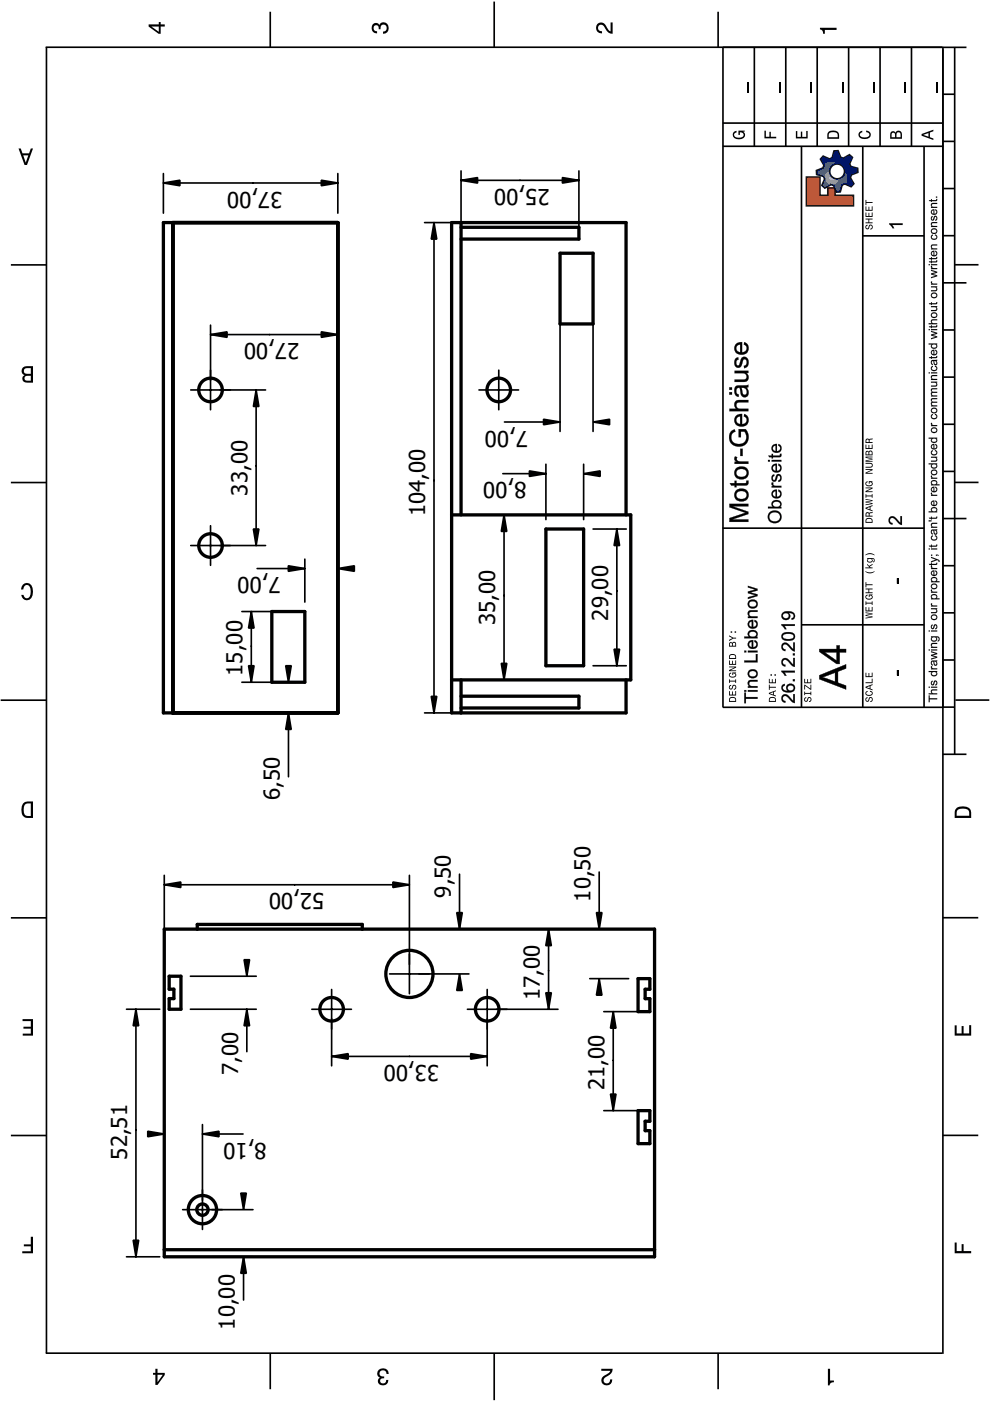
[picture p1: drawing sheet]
<svg xmlns="http://www.w3.org/2000/svg" width="210mm" height="297mm" viewBox="0 0 210 297" stroke-linecap="round" stroke-linejoin="round" font-family="sans-serif">
<defs><g id="words">
<g font-size="4.7">
<text x="59.9" y="40.6" transform="rotate(180 59.9 40.6)">37,00</text>
<text x="116.5" y="40.1" transform="rotate(180 116.5 40.1)">25,00</text>
<text x="63.5" y="72.8" transform="rotate(180 63.5 72.8)">27,00</text>
<text x="112" y="91.3" transform="rotate(180 112 91.3)">7,00</text>
<text x="52.5" y="105.1" transform="rotate(-90 52.5 105.1)">33,00</text>
<text x="111.6" y="102.3" transform="rotate(180 111.6 102.3)">8,00</text>
<text x="90.2" y="109.5" transform="rotate(-90 90.2 109.5)">104,00</text>
<text x="59.5" y="122.4" transform="rotate(180 59.5 122.4)">7,00</text>
<text x="128.9" y="131.6" transform="rotate(-90 128.9 131.6)">29,00</text>
<text x="105" y="132.6" transform="rotate(-90 105 132.6)">35,00</text>
<text x="51.4" y="143.3" transform="rotate(-90 51.4 143.3)">15,00</text>
<text x="59.3" y="169.7" transform="rotate(-90 59.3 169.7)">6,50</text>
<text x="68.8" y="189.4" transform="rotate(180 68.8 189.4)">52,00</text>
<text x="95.6" y="190.3" transform="rotate(-90 95.6 190.3)">9,50</text>
<text x="125.2" y="191.2" transform="rotate(-90 125.2 191.2)">10,50</text>
<text x="114.5" y="212.1" transform="rotate(-90 114.5 212.1)">17,00</text>
<text x="50.5" y="228" transform="rotate(-90 50.5 228)">7,00</text>
<text x="93.1" y="225.8" transform="rotate(180 93.1 225.8)">33,00</text>
<text x="128.2" y="231.1" transform="rotate(-90 128.2 231.1)">21,00</text>
<text x="27" y="245.9" transform="rotate(-90 27 245.9)">52,51</text>
<text x="56.5" y="242.3" transform="rotate(180 56.5 242.3)">8,10</text>
<text x="49.8" y="281.9" transform="rotate(-90 49.8 281.9)">10,00</text>
</g>
</g></defs>
<g fill="none" stroke="#000" stroke-width=".35">
<path d="M9.7 10h195.2M9.9 10v276.9M57.3 2.5v7.5M104.8 .3v9.7M152.3 2.5v7.5M153.3 10v140M159.9 10v21M166.6 10v21M173.3 10v21M179.9 10v21M186.6 10v21M193.3 10v21"/>
<path d="M199.9 20h2.5M199.9 10v277M202.4 10v149.9M153.3 31h46.7M153.3 26.1h46.7M169.9 31v119M182.9 31v119M195.9 31v119M199.9 40h2.5M199.9 30h2.5M2.3 56.2h7.5M182.9 50h13"/>
<path d="M199.9 60h5M199.9 50h2.5M202.4 56.1h5.1M199.9 70h2.5M199.9 80h2.5M199.9 90h2.5M199.9 99.9h2.5M2.3 102.3h7.5M153.2 112h42.8M199.9 109.9h5M199.9 119.9h2.5M202.4 102.3h5.1"/>
<path d="M169.9 132.5h26M199.9 129.9h2.5M199.9 139.9h2.5M.1 148.5h9.8M199.9 159.9h5M202.4 149.9l-49.1 .1M202.6 148.4h7.2M2.3 194.6h7.5M199.9 194.6h7.5M2.3 240.7h7.5M199.9 240.7h7.5M9.7 286.9h190.1"/>
<path d="M57.3 287v7.5M104.8 286.9v10M152.3 287v7.5"/>
</g>
<g fill="#000">
<path d="M31.5 5.2v.4l2.1 1.6h.5v-1.6h.8v-.4h-.8v-.5h-.4v.5zM32.1 5.6h1.6v1.1z" fill-rule="evenodd"/>
<path d="M79 5.1a.86 .86 0 0 1 1.4 .2 1.06 1.06 0 0 1 1.3-.5 1.06 1.06 0 0 1 .7 1.2 1.1 1.1 0 0 1-1.2 1.2v-.5a.71 .71 0 0 0 .8-1 .71 .71 0 0 0-1.3-.1v.6h-.4a.61 .61 0 0 0-.3-.8 .61 .61 0 0 0-.8 .2 .61 .61 0 0 0 .2 .9l.5 .1v.5a1.15 1.15 0 0 1-1.1-.7 1.15 1.15 0 0 1 .2-1.3z" fill-rule="evenodd"/>
<path d="M126.7 5.1a1.22 1.22 0 0 1 2 .7l.3 .6 .5 .3v-1.9h.4v2.4a1.8 1.8 0 0 1-1.7-1.4 .71 .71 0 0 0-.9-.6 .71 .71 0 0 0-.5 .9 .71 .71 0 0 0 .8 .5v.5a1.18 1.18 0 0 1-1.2-.7 1.18 1.18 0 0 1 .3-1.3z" fill-rule="evenodd"/>
<path d="M173.9 5.9h3.5v.4h-2.5v.9h-.4a.77 .77 0 0 0-.6-1z" fill-rule="evenodd"/>
<path d="M3.9 31.5l1.3 3.5h.5l1.3-3.5h-.5l-.3 1h-1.4l-.4-1zM4.9 32.9h1.1l-.5 1.6z" fill-rule="evenodd"/>
<path d="M155.6 28l.6-.3v.4h-.3a.49 .49 0 0 0-.3 .5 .49 .49 0 0 0 .3 .4 1.2 1.2 0 0 0 1.8-.4 .66 .66 0 0 0-.8-.6v.6h-.3v-.9h1.3v.2h-.3l.3 .3a.85 .85 0 0 1-.7 1.3 1.36 1.36 0 0 1-1.9-.9z" fill-rule="evenodd"/>
<path d="M162.1 27.7h.3v1.3h.7v-1.1h.3v1.1h1.2v.3h-2.5z" fill-rule="evenodd"/>
<path d="M168.7 27.8h.3v1.2h.8v-1.1h.3v1.1h.8v-1.2h.3v1.6h-2.5z" fill-rule="evenodd"/>
<path d="M174.5 33.1l-.6 .6 .8 1.3-.2 .6-1.4 .5v.9l1.5 .4 .2 .5-.5 1.4 .6 .6 1.3-.8 .6 .2 .5 1.4h.9l.4-1.4 .5-.3 1.4 .6 .5-.7-.7-1.2 .2-.6 1.4-.6-.1-.8-1.4-.4-.3-.6 .6-1.3-.6-.6-1.3 .7-.6-.2-.5-1.4-.9 .1-.4 1.4-.5 .3zM175.9 36.3a1.6 1.6 0 0 1 3.2 0 1.6 1.6 0 0 1-3.2 0z" fill-rule="evenodd"/>
<path d="M175.7 27.9a1.56 1.56 0 0 0-.3 1.5h2.5v-.8a1.37 1.37 0 0 0-2.2-.7zM175.9 28.2l.3-.1a1.03 1.03 0 0 1 1.4 .5v.5h-1.9l.1-.7z" fill-rule="evenodd"/>
<path d="M182.2 28l.6-.3v.3l-.2 .1a.47 .47 0 0 0-.3 .4 .47 .47 0 0 0 .3 .5 1.21 1.21 0 0 0 1.7-.4 .64 .64 0 0 0-.7-.6v-.3a.89 .89 0 0 1 1 .7 .89 .89 0 0 1-.7 1 1.38 1.38 0 0 1-1.9-.8z" fill-rule="evenodd"/>
<path d="M188.9 28l-.2 1.4h2.5v-.9a.7 .7 0 0 0-.5-.8 .7 .7 0 0 0-.8 .4 .6 .6 0 0 0-1-.1zM189.1 28.2l.3-.1 .3 .2 .1 .8h-.8zM190.2 28.2l.3-.2a.41 .41 0 0 1 .4 .5v.6h-.8z" fill-rule="evenodd"/>
<path d="M195.4 28.4v.4l2.5 .9v-.3l-.7-.3v-1l.7-.3v-.3zM195.8 28.6l1.1-.4v.8z" fill-rule="evenodd"/>
<path d="M171 37.5h2.8v3.9h1.7v-1.6h1.5v1.6h4v2.2h-10z" fill-rule="evenodd"/>
<path d="M183.6 47.8a.48 .48 0 0 0 .1 .8 .48 .48 0 0 0 .7-.6 .28 .28 0 0 1 .4-.2 .28 .28 0 0 1 0 .5l-.3 .2v.2a.5 .5 0 0 0 .6-.7 .5 .5 0 0 0-.9-.1l-.1 .3a.28 .28 0 0 1-.4 .2 .28 .28 0 0 1-.1-.4 .28 .28 0 0 1 .4-.2v-.2zM183.5 46.3v.2h.6v.6h-.6v.2h1.5v-.2h-.7v-.6h.7v-.2zM183.5 45.1v.9h1.5v-1h-.2v.8h-.5v-.7h-.2v.7h-.4v-.7zM183.5 43.8v.9h1.5v-1h-.2v.8h-.5v-.7h-.2v.7h-.4v-.7zM183.5 42.4v1.1h.2v-.5h1.3v-.2h-1.3v-.4z" fill-rule="evenodd"/>
<path d="M4.9 77.9a.95 .95 0 0 0 .3 1.6 .86 .86 0 0 0-.4 1.1 .86 .86 0 0 0 1 .5h1.2v-3.5h-1.3zM5.4 79.8l1.1-.1v1h-.7a.52 .52 0 0 1-.6-.3 .52 .52 0 0 1 .2-.6zM5.2 78.2l1.3-.1v1.2h-.7a.62 .62 0 0 1-.7-.4 .62 .62 0 0 1 .1-.7z" fill-rule="evenodd"/>
<path d="M183.7 109.9l-.2 .3v.7h1.5v-.5a.82 .82 0 0 0-1.3-.5zM183.8 110.1h.9l.1 .6h-1.1zM183.6 108.7l-.1 .8h1.5v-.2h-.6a.45 .45 0 0 1 .1-.5 .45 .45 0 0 1 .5 0v-.3l-.7 .3-.2-.2zM183.7 108.9h.4l.1 .4h-.5zM183.5 107.6v.3l1.5 .5v-.2l-.4-.1v-.6l.4-.2v-.2zM183.7 107.8l.7-.3v.5zM183.5 105.8v.2l1.3 .1-1.3 .3v.1l1.3 .3-1.3 .1v.2l1.5-.2v-.2l-1.3-.2 1.3-.3v-.1zM183.5 104.8v.7h.2v-.2h1.1v.2h.2v-.7h-.2v.3h-1.1v-.3zM183.5 103.4v.1h1.2l-1.2 .6v.2h1.5v-.1h-1.2l1.2-.6v-.2zM183.6 102.2a.6 .6 0 0 0 0 .7 .6 .6 0 0 0 .7 .2 .63 .63 0 0 0 .7-.7l-.2-.2 .2-.2h-.8v.6h.2v-.4l.4 .2a.6 .6 0 0 1-.5 .5 .6 .6 0 0 1-.6-.5l.3-.2v-.2zM183.5 99.5v.1h1.2l-1.2 .6v.2h1.5v-.1h-1.2l1.2-.6v-.2zM183.5 98.1v.2h.9a.33 .33 0 0 1 .5 .3 .33 .33 0 0 1-.5 .4h-.9v.2h.9a.52 .52 0 0 0 .6-.6 .52 .52 0 0 0-.6-.5zM183.5 96.8v.3l1.3 .2-1.3 .3v.3h1.5v-.2h-1.4l1.4-.3v-.1l-1.4-.3h1.4v-.2zM183.6 95.7l-.1 .8h1.5v-.5a.42 .42 0 0 0-.3-.5 .42 .42 0 0 0-.5 .3l-.2-.2zM183.7 95.8h.4v.5h-.4zM184.4 95.8h.4v.5h-.5zM183.5 94.3v.9h1.5v-.9h-.2v.7h-.5v-.7h-.2v.7h-.4v-.7zM183.6 93.1l-.1 .8h1.5v-.2h-.6a.45 .45 0 0 1 .1-.5 .45 .45 0 0 1 .5 0v-.3l-.7 .3-.2-.2zM183.7 93.3h.4l.1 .4h-.5z" fill-rule="evenodd"/>
<path d="M4.9 124a1.2 1.2 0 0 1 1.2-.3 1.2 1.2 0 0 1 .8 .9 2.22 2.22 0 0 1-.7 2.6 1.2 1.2 0 0 1-1.7-1.1h.5a.7 .7 0 0 0 .5 .7 .7 .7 0 0 0 .8-.3 1.69 1.69 0 0 0-.6-2.5 .9 .9 0 0 0-.8 1h-.5z" fill-rule="evenodd"/>
<path d="M183.5 129.8v.2l1.3 .2-1.3 .2v.2l1.3 .2-1.3 .2v.1l1.5-.2v-.2l-1.3-.2 1.3-.2v-.2zM183.5 128.7v.9h1.5v-.9h-.2v.7h-.5v-.6h-.2v.6h-.4v-.7zM183.5 127.5v.8h.2v-.3h1.1v.3h.2v-.8h-.2v.3h-1.1v-.3zM183.6 126.2a.6 .6 0 0 0 0 .7 .6 .6 0 0 0 .7 .2 .63 .63 0 0 0 .7-.6l-.2-.3 .2-.2h-.8v.6h.2v-.4l.4 .2a.6 .6 0 0 1-.5 .5 .6 .6 0 0 1-.6-.4l.3-.2v-.2zM183.5 124.8v.2h.6v.6h-.6v.2h1.5v-.2h-.7v-.6h.7v-.2zM183.5 123.4v1.1h.2v-.4h1.3v-.2h-1.3v-.5zM183.5 121.1a1.22 1.22 0 0 0 1.9 0 1.84 1.84 0 0 1-1.9 0zM183.8 119.5v.3l.6 .5h-.9v.2h1.5v-.2h-.4l-.2-.2 .6-.3v-.2l-.7 .4zM183.8 118.3v.2h.2l-.1 .1a.57 .57 0 0 0 .5 .7 .57 .57 0 0 0 .6-.6l-.2-.2a.31 .31 0 0 1 .5 .1 .31 .31 0 0 1-.2 .5v.1a.47 .47 0 0 0 .4-.5 .47 .47 0 0 0-.5-.4zM184.1 118.6l.5-.1 .3 .2a.42 .42 0 0 1-.5 .4 .42 .42 0 0 1-.4-.4zM183.5 117.6v.2a1.85 1.85 0 0 1 1.9 0 1.32 1.32 0 0 0-1.9-.2z" fill-rule="evenodd"/>
<path d="M154.8 147.9l-.2 .3v.6h1.5v-.5a.82 .82 0 0 0-1.3-.4zM154.9 148.1h.9l.1 .5h-1.1zM154.6 146.5v1h1.5v-1h-.2v.8h-.5v-.7h-.2v.7h-.4v-.8zM154.7 145.4a.48 .48 0 0 0 .1 .8 .48 .48 0 0 0 .6-.6 .28 .28 0 0 1 .4-.2 .28 .28 0 0 1 .1 .4l-.3 .3v.1a.5 .5 0 0 0 .5-.6 .5 .5 0 0 0-.8-.2l-.1 .4a.28 .28 0 0 1-.4 .1 .28 .28 0 0 1-.1-.3 .28 .28 0 0 1 .3-.2v-.2zM154.6 144v.8h.2v-.3h1.1v.3h.2v-.8h-.2v.3h-1.1v-.3zM154.7 142.8a.6 .6 0 0 0 0 .7 .6 .6 0 0 0 .6 .2 .63 .63 0 0 0 .8-.7l-.2-.3 .2-.1h-.8v.5h.1v-.3l.5 .2a.6 .6 0 0 1-.6 .5 .6 .6 0 0 1-.6-.5l.3-.2v-.2zM154.6 141.3v.2h1.2l-1.2 .6v.2h1.5v-.2h-1.3l1.3-.6v-.2zM154.6 140v1h1.5v-1h-.2v.8h-.5v-.7h-.2v.7h-.4v-.8zM154.8 138.8l-.2 .3v.6h1.5v-.5a.82 .82 0 0 0-1.3-.4zM154.9 138.9l.9 .1 .1 .5h-1.1zM154.7 136.2l-.1 .9h1.5v-.6a.42 .42 0 0 0-.3-.4 .42 .42 0 0 0-.5 .2l-.2-.2zM154.8 136.4h.3l.1 .5h-.4zM155.4 136.4l.4-.1 .1 .6h-.5zM154.6 134.7v.2l.7 .4-.7 .4v.2l.9-.5h.6v-.2h-.6zM155.8 133.9v.3h.3v-.3zM154.9 133.9v.3h.3v-.3z" fill-rule="evenodd"/>
<path d="M163.2 147.9l-.2 .3v.6h1.5v-.5a.82 .82 0 0 0-1.3-.4zM163.3 148.1h.9l.1 .5h-1.1zM163 146.9v.2l1.5 .6v-.2l-.4-.2v-.6l.4-.1v-.2zM163.2 147l.7-.2v.4zM163 145.2v1.1h.2v-.5h1.3v-.2h-1.3v-.4zM163 143.9v1h1.5v-1h-.2v.8h-.5v-.7h-.2v.7h-.4v-.8zM164.2 143v.3h.3v-.3zM163.4 143v.3h.3v-.3z" fill-rule="evenodd"/>
<path d="M170.6 148a.48 .48 0 0 0 .2 .8 .48 .48 0 0 0 .6-.6 .28 .28 0 0 1 .4-.2 .28 .28 0 0 1 .1 .4l-.4 .3v.2a.5 .5 0 0 0 .6-.7 .5 .5 0 0 0-.9-.2l-.1 .4a.28 .28 0 0 1-.4 .1 .28 .28 0 0 1-.1-.3 .28 .28 0 0 1 .4-.2v-.2zM170.5 146.6v.8h.2v-.3h1.1v.3h.2v-.8h-.2v.3h-1.1v-.3zM170.5 145.2v1h.2v-.8l1.3 .8v-1h-.2v.8zM170.5 143.9v1h1.5v-1h-.2v.8h-.5v-.7h-.2v.7h-.4v-.8z" fill-rule="evenodd"/>
<path d="M183.6 148a.48 .48 0 0 0 .1 .8 .48 .48 0 0 0 .7-.6 .28 .28 0 0 1 .4-.2 .28 .28 0 0 1 0 .4l-.3 .3v.2a.5 .5 0 0 0 .6-.7 .5 .5 0 0 0-.9-.2l-.1 .4a.28 .28 0 0 1-.4 .1 .28 .28 0 0 1-.1-.3 .28 .28 0 0 1 .4-.2v-.2zM183.6 146.7a.51 .51 0 0 0 .3 .8 .67 .67 0 0 0 .9 0 .67 .67 0 0 0 .1-.9l-.4-.1v.2l.3 .2a.6 .6 0 0 1-.5 .4 .6 .6 0 0 1-.6-.4l.3-.2v-.2zM183.5 145.6v.2l1.5 .6v-.2l-.4-.2v-.6l.4-.1v-.2zM183.7 145.7l.7-.2v.4zM183.5 144.7v.2h1.5v-1h-.2v.8zM183.5 142.6v1h1.5v-1h-.2v.8h-.5v-.7h-.2v.7h-.4v-.8z" fill-rule="evenodd"/>
<path d="M4.9 170.4a1.98 1.98 0 0 0 .6 3h1.5v-3.5l-1.7 .1zM5.2 170.7l.3-.3 1-.1v2.7l-1-.1a1.82 1.82 0 0 1-.3-2.2z" fill-rule="evenodd"/>
<path d="M202.9 171.3a2.19 2.19 0 0 0-.5 2.1h3.5v-1.1a1.42 1.42 0 0 0-1.7-1.3zM203.1 171.7a2.14 2.14 0 0 1 2.3 .2l.1 1.1h-2.7l.1-1.1z" fill-rule="evenodd"/>
<path d="M4.8 216.1h2.2v3.5h-2.2v-.5h1.7v-1h-1.5v-.4h1.5v-1.2h-1.7z" fill-rule="evenodd"/>
<path d="M202.4 217.4h.4v1.7h1.1v-1.6h.4v1.6h1.2v-1.7h.4v2.2h-3.5z" fill-rule="evenodd"/>
<path d="M6.5 262.2h.5v3.5h-2.3v-.4h1.8v-1.1h-1.4v-.4h1.4z" fill-rule="evenodd"/>
<path d="M202.4 263.4h.4v1.9h1.1v-1.5h.4v1.5h1.6v.4h-3.5z" fill-rule="evenodd"/>
<path d="M32.9 290.2v.9h-.5v.4h.5v2.1h.5l1.5-2.1v-.4h-1.5v-.9zM33.4 291.5h1.1l-1.1 1.5z" fill-rule="evenodd"/>
<path d="M80.3 290.4a1.24 1.24 0 0 1 1.4-.2 1.24 1.24 0 0 1 .7 1.1h-.4a.71 .71 0 0 0-1-.8 .71 .71 0 0 0-.1 1.3h.6v.4a.61 .61 0 0 0-.8 .3 .61 .61 0 0 0 .2 .8 .61 .61 0 0 0 .8-.2l.2-.5h.4a1.12 1.12 0 0 1-1 1.2 1.12 1.12 0 0 1-1.2-1l.1-.4 .3-.3a.98 .98 0 0 1-.2-1.7z" fill-rule="evenodd"/>
<path d="M127.5 290.2h2.4a1.8 1.8 0 0 1-1.4 1.7 .71 .71 0 0 0-.5 .9 .71 .71 0 0 0 .8 .5 .71 .71 0 0 0 .6-.8h.4a1.18 1.18 0 0 1-1 1.3 1.18 1.18 0 0 1-1.3-1.1 1.18 1.18 0 0 1 1-1.3l.6-.3 .3-.5h-1.9z" fill-rule="evenodd"/>
<path d="M175.5 290.2h.5v2.5h.8v.4a.77 .77 0 0 0-.9 .6h-.4z" fill-rule="evenodd"/>
</g>
<path d="M158.6 17.5v2.2M165.3 17.5v2.2M172 17.5v2.2M178.6 17.5v2.2M185.3 17.5v2.2M192 17.5v2.2M198.6 17.5v2.2" fill="none" stroke="#000" stroke-width=".25"/>
<g fill="#000">
<path d="M188.5 47.3h2.9v.4h-2.2l.4 .7h-.4l-.7-.8zM188.6 109.7a1.15 1.15 0 0 1 1.8 .6l.5 .5v-1.4h.3v1.9a3.2 3.2 0 0 1-1.6-1.3 .54 .54 0 0 0-.9 .2 .54 .54 0 0 0 .6 .7l-.1 .3a.92 .92 0 0 1-.8-.6 .92 .92 0 0 1 .2-.9zM190.2 122.6h.3v1.1h-.3zM190.2 142.1h.3v1.1h-.3z"/>
<path d="M188.5 47.3h2.9v.4h-2.2l.4 .7h-.4l-.7-.8zM188.5 47.3v.3l.7 .8h.4l-.5-.7h2.3v-.4z"/>
<path d="M154.7 106.8h4v.5h-3.4l3.4 1.2v.5l-3.4 1.1h3.4v.6h-4v-.8l3.4-1.2-3.4-1.2zM156.1 104a1.52 1.52 0 0 1 1.9-.3 1.52 1.52 0 0 1 .6 1.8 1.51 1.51 0 0 1-2 .7 1.51 1.51 0 0 1-.7-2zM156.4 104.3a.86 .86 0 0 0-.2 1.1 .86 .86 0 0 0 1 .4 .88 .88 0 0 0 1.1-.9 .88 .88 0 0 0-1.1-.8zM154.7 102.4h1.1v-.4h.3v.4h1.7a.33 .33 0 0 0 .4-.1 .33 .33 0 0 0 0-.3l.5-.1a.72 .72 0 0 1-.1 .8 .72 .72 0 0 1-.8 .2h-1.7v.4h-.3v-.4h-.8zM156.1 99.3a1.52 1.52 0 0 1 1.9-.3 1.52 1.52 0 0 1 .6 1.8 1.51 1.51 0 0 1-2 .8 1.51 1.51 0 0 1-.7-2.1zM156.4 99.7a.86 .86 0 0 0-.2 1 .86 .86 0 0 0 1 .4 .88 .88 0 0 0 1.1-.8 .88 .88 0 0 0-1.1-.9zM155.9 96.8l.4 .1a.64 .64 0 0 0 .1 .8 .64 .64 0 0 0 .7 .2h1.6v.4h-2.9v-.4h.4a.7 .7 0 0 1-.3-1.1zM157 95.2h.5v1.5h-.5zM155 91.5l.8-.4 .1 .4a1.4 1.4 0 0 0-.7 1.9 1.4 1.4 0 0 0 1.8 .7 1.56 1.56 0 0 0 .8-2.6h-.7v1.2h-.5v-1.7h1.5a2.12 2.12 0 0 1-.5 3.5 2.12 2.12 0 0 1-3-1.8zM156.1 88.1l.5-.2 .7-.1v2.1a.84 .84 0 0 0 1-.6 .84 .84 0 0 0-.6-1l.1-.5a1.42 1.42 0 0 1 .8 1.9 1.42 1.42 0 0 1-2 .6 1.33 1.33 0 0 1-.5-2.2zM156.4 88.5a.81 .81 0 0 0-.2 .9 .81 .81 0 0 0 .7 .5v-1.6zM155.9 85.1l.7-.3h2.1v.5h-1.9a.71 .71 0 0 0-.7 .8 .71 .71 0 0 0 1 .6h1.6v.5h-4v-.5h1.4a1.18 1.18 0 0 1-.2-1.6zM156 81.9l.4-.2 2.3-.1v.5l-.4 .1a1.19 1.19 0 0 1-.4 2 1.19 1.19 0 0 1-1-1.5v-.3a.41 .41 0 0 0-.5-.1 .41 .41 0 0 0-.3 .4l.1 .7 .5 .3-.1 .4a1.41 1.41 0 0 1-.6-2.2zM157.2 82.2l.2 .8a.52 .52 0 0 0 .5 .7 .52 .52 0 0 0 .4-.8 .88 .88 0 0 0-1.1-.7zM154.6 83.2h.6v.5h-.6zM154.6 82.1h.6v.5h-.6zM155.8 78.6h2.9v.5h-.5a1.03 1.03 0 0 1 .5 1.2 1.03 1.03 0 0 1-1.1 .7h-1.8v-.5h1.6a.73 .73 0 0 0 .9-.7 .73 .73 0 0 0-1-.7h-1.5zM156 76l.5-.2 .1 .4a.65 .65 0 0 0-.5 .7 .65 .65 0 0 0 .5 .6l.2-.3a1.32 1.32 0 0 1 1.2-1.5 1.27 1.27 0 0 1 .7 1.2 1.27 1.27 0 0 1-.9 1.2l-.1-.5a.7 .7 0 0 0 .6-.7 .7 .7 0 0 0-.6-.7l-.2 .2a1.66 1.66 0 0 1-1 1.6 1.18 1.18 0 0 1-.5-2zM156.1 72.9l.5-.3 .7-.1v2.2a.84 .84 0 0 0 1-.6 .84 .84 0 0 0-.6-1l.1-.5a1.42 1.42 0 0 1 .8 1.9 1.42 1.42 0 0 1-2 .6 1.33 1.33 0 0 1-.5-2.2zM156.4 73.2a.81 .81 0 0 0-.2 .9 .81 .81 0 0 0 .7 .6v-1.6z"/>
<path d="M154.6 106.8h4.1v.6l-3.4-.1 3.4 1.2v.5l-3.4 1.1h3.4v.6h-4.1v-.9l3.5-1.1-3.5-1.1zM154.7 106.8v.7l3.5 1.2-3.5 1.2v.8h4v-.6h-3.5l3.5-1.1v-.5l-3.4-1.2h3.4v-.5zM156.1 104a1.54 1.54 0 0 1 1.9-.3 1.54 1.54 0 0 1 .7 1.8 1.54 1.54 0 0 1-2.1 .8 1.54 1.54 0 0 1-.7-2.1zM156.1 104a1.46 1.46 0 0 0-.1 1.9 1.52 1.52 0 0 0 1.9 .3 1.52 1.52 0 0 0 .7-1.7 1.59 1.59 0 0 0-2.5-.5zM156.4 104.4a.84 .84 0 0 0-.2 1 .84 .84 0 0 0 1 .4 .86 .86 0 0 0 1.1-.9 .86 .86 0 0 0-1.1-.8zM156.4 104.3a1.14 1.14 0 0 1 1.2-.2 1.14 1.14 0 0 1 .7 1.1 1.15 1.15 0 0 1-1.3 .7 1.15 1.15 0 0 1-.9-1.2zM154.7 102.4h1.1l-.1-.5h.5l-.1 .5h1.7a.31 .31 0 0 0 .4-.1 .31 .31 0 0 0 0-.4h.5a.77 .77 0 0 1-.1 .8 .77 .77 0 0 1-.8 .3l-1.7-.1 .1 .4h-.5l.1-.4-.8 .1zM154.7 102.4l.3 .5h.8v.4h.3v-.4h1.7a.69 .69 0 0 0 .8-.2 .69 .69 0 0 0 0-.8h-.4a.36 .36 0 0 1 0 .5 .36 .36 0 0 1-.4 .1h-1.7v-.5h-.3v.5zM156.1 99.3a1.54 1.54 0 0 1 1.9-.3 1.54 1.54 0 0 1 .7 1.8 1.54 1.54 0 0 1-2.1 .8 1.54 1.54 0 0 1-.7-2.1zM156.1 99.3a1.46 1.46 0 0 0-.1 1.9 1.52 1.52 0 0 0 1.9 .3 1.52 1.52 0 0 0 .7-1.7 1.59 1.59 0 0 0-2.5-.5zM156.4 99.7a.84 .84 0 0 0-.2 1 .84 .84 0 0 0 1 .4 .86 .86 0 0 0 1.1-.8 .86 .86 0 0 0-1.1-.9zM156.4 99.6a1.14 1.14 0 0 1 1.2-.2 1.14 1.14 0 0 1 .7 1.1 1.15 1.15 0 0 1-1.3 .7 1.15 1.15 0 0 1-.9-1.2zM155.8 96.7l.6 .2a.54 .54 0 0 0 .2 .9h2.1v.6h-3v-.5h.5a.71 .71 0 0 1-.4-1.2zM155.9 96.8a.74 .74 0 0 0 .3 1.1h-.4v.4h2.9v-.4h-1.6a.65 .65 0 0 1-.7-.2 .65 .65 0 0 1-.1-.8zM156.9 95.1h.6v1.6h-.6zM157 95.2v1.5h.5v-1.5zM154.9 91.5l.9-.5 .1 .5a1.33 1.33 0 0 0-.8 1.2 1.33 1.33 0 0 0 .7 1.3 2.11 2.11 0 0 0 2.1-.4 1.82 1.82 0 0 0-.1-2.1h-.7v1.2h-.5v-1.7h1.5a2.15 2.15 0 0 1-.5 3.5 2.15 2.15 0 0 1-3-1.8v-.6zM155 91.5a2.03 2.03 0 0 0 1.5 3.2 2.03 2.03 0 0 0 2-2.9l-.4-.8h-1.5v1.7h.5v-1.2h.7a1.64 1.64 0 0 1 .1 2.2 1.64 1.64 0 0 1-2.2 .2 1.36 1.36 0 0 1-.7-1.2 1.36 1.36 0 0 1 .9-1.2l-.1-.4zM156.1 88.1a1.36 1.36 0 0 1 1.3-.3l-.1 2.1a.83 .83 0 0 0 1-.6 .83 .83 0 0 0-.6-1l.1-.6a1.45 1.45 0 0 1 .8 2 1.45 1.45 0 0 1-2 .7 1.36 1.36 0 0 1-.5-2.3zM156.1 88.2a1.44 1.44 0 0 0 .8 2.2 1.44 1.44 0 0 0 1.8-1.7l-.2-.5-.7-.4-.1 .5a.85 .85 0 0 1 .6 1 .85 .85 0 0 1-1 .6v-2.1l-.7 .1zM156.4 88.5a.79 .79 0 0 0-.2 .9 .79 .79 0 0 0 .7 .5v-1.6zM156.4 88.4l.6-.1v1.6a.8 .8 0 0 1-.9-.5 .8 .8 0 0 1 .3-.9zM155.9 85.1l.7-.3h2.1v.5h-1.9a.68 .68 0 0 0-.6 .8 .68 .68 0 0 0 .9 .6h1.6v.5h-4.1v-.5h1.5a1.13 1.13 0 0 1-.2-1.6zM155.9 85.1a1.15 1.15 0 0 0 .3 1.6h-1.5v.5h4v-.5h-1.6a.74 .74 0 0 1-1-.6 .74 .74 0 0 1 .7-.8h1.9v-.5l-2.1 .1zM156 81.9l.3-.2h1.8l.6-.2v.6l-.4 .1a1.27 1.27 0 0 1-.2 2 1.21 1.21 0 0 1-1.2-1.5l-.1-.5a.74 .74 0 0 0-.7 .7 .74 .74 0 0 0 .6 .8l-.1 .5a1.21 1.21 0 0 1-.9-1.8zM156 81.9a1.42 1.42 0 0 0 .6 2.2l.1-.4a.77 .77 0 0 1-.6-.6 .77 .77 0 0 1 .2-.7l.5-.2 .3 1.3a.86 .86 0 0 0 1.2 .6 .86 .86 0 0 0 .4-1.2l-.5-.7 .5-.1v-.5l-.6 .1h-1.8zM157.2 82.2l.2 .8a.49 .49 0 0 0 .5 .7 .49 .49 0 0 0 .4-.8l-.4-.6zM157.2 82.2a.9 .9 0 0 1 1 .4 .9 .9 0 0 1-.1 1.1 .56 .56 0 0 1-.7-.7zM154.6 83.1h.6v.6h-.6zM154.6 83.2v.5h.6v-.5zM154.6 82.1h.6v.6h-.6zM154.6 82.1v.5h.6v-.5zM155.7 78.6h3v.5h-.5a1.05 1.05 0 0 1 .5 1 1.05 1.05 0 0 1-.7 .9h-2.3v-.5h2.2a.72 .72 0 0 0 .3-1 .72 .72 0 0 0-.9-.4h-1.6zM155.8 78.6v.5h1.5a.75 .75 0 0 1 1 .7 .75 .75 0 0 1-.9 .7h-1.6v.5l1.8-.1a1.01 1.01 0 0 0 1.1-.6 1.01 1.01 0 0 0-.6-1.3l.6 .1v-.5zM155.9 76l.6-.3 .1 .5a.64 .64 0 0 0-.5 .6 .64 .64 0 0 0 .5 .7l.3-.7a.94 .94 0 0 1 .3-1 .94 .94 0 0 1 1.1 0 1.35 1.35 0 0 1-.5 2.3l-.1-.6a.67 .67 0 0 0 .6-.6 .67 .67 0 0 0-.6-.7l-.2 .4a1.34 1.34 0 0 1-1 1.4l-.6-.3a1.57 1.57 0 0 1 0-1.7zM156 76a1.08 1.08 0 0 0-.3 1.2 1.08 1.08 0 0 0 1 .7l.5-.4 .2-.7a.49 .49 0 0 1 .5-.6 .49 .49 0 0 1 .4 .6l-.1 .6-.5 .2 .1 .5a1.23 1.23 0 0 0 .9-1.2 1.23 1.23 0 0 0-.9-1.2 1.39 1.39 0 0 0-1 1.5l-.1 .3a.62 .62 0 0 1-.7-.5 .62 .62 0 0 1 .4-.7l.2-.1-.1-.4zM156.1 72.9a1.36 1.36 0 0 1 1.3-.4l-.1 2.2a.83 .83 0 0 0 1-.7 .83 .83 0 0 0-.6-.9l.1-.6a1.45 1.45 0 0 1 .8 2 1.45 1.45 0 0 1-2 .6 1.36 1.36 0 0 1-.5-2.2zM156.1 72.9a1.44 1.44 0 0 0 .8 2.3 1.44 1.44 0 0 0 1.8-1.7l-.2-.5-.7-.4-.1 .5a.85 .85 0 0 1 .6 1 .85 .85 0 0 1-1 .6v-2.2l-.7 .2zM156.4 73.3a.79 .79 0 0 0-.2 .8 .79 .79 0 0 0 .7 .5v-1.5zM156.4 73.2l.6-.2v1.7a.8 .8 0 0 1-.9-.5 .8 .8 0 0 1 .3-1z"/>
<path d="M163.1 108.7a1.44 1.44 0 0 1 2.1-.2 1.44 1.44 0 0 1 0 2.1 1.44 1.44 0 0 1-1.9 0 1.44 1.44 0 0 1-.2-1.9zM163.4 108.9a1.03 1.03 0 0 0-.1 1.3 1.03 1.03 0 0 0 1.3 .3 1.02 1.02 0 0 0 .7-1.4 1.02 1.02 0 0 0-1.5-.4zM163.9 106.2a1.03 1.03 0 0 1 1.2-.1 1.03 1.03 0 0 1 .5 1.2l-.2 .2h.3v.3h-2.9v-.4h1l-.2-.5zM164 106.5a.62 .62 0 0 0 0 .8 .62 .62 0 0 0 .8 .2 .57 .57 0 0 0 .6-.7 .57 .57 0 0 0-.8-.4zM163.8 104.1l.9-.3v1.5a.6 .6 0 0 0 .7-.4 .6 .6 0 0 0-.4-.7v-.4a1.03 1.03 0 0 1 .5 1.5 1.03 1.03 0 0 1-1.5 .3 1.03 1.03 0 0 1-.2-1.5zM164.1 104.3a.58 .58 0 0 0-.2 .6 .58 .58 0 0 0 .5 .4v-1.1zM163.7 102.3l.3 .1a.46 .46 0 0 0 .1 .5 .46 .46 0 0 0 .5 .1h1.1v.4h-2.1v-.3h.3l-.3-.4zM163.8 100.7l.3-.1 .1 .3a.4 .4 0 0 0-.4 .5 .4 .4 0 0 0 .5 .3l.1-.2a.87 .87 0 0 1 .8-1 .91 .91 0 0 1 .5 .9 .91 .91 0 0 1-.6 .8l-.1-.3a.46 .46 0 0 0 .5-.5 .46 .46 0 0 0-.6-.4v.1a.9 .9 0 0 1-.9 1 .87 .87 0 0 1-.2-1.4zM163.8 98.6l.9-.3v1.5a.6 .6 0 0 0 .7-.4 .6 .6 0 0 0-.4-.7v-.4a1.03 1.03 0 0 1 .5 1.5 1.03 1.03 0 0 1-1.5 .3 1.03 1.03 0 0 1-.2-1.5zM164.1 98.8a.58 .58 0 0 0-.2 .7 .58 .58 0 0 0 .5 .3v-1.1zM162.8 97.5h.4v.4h-.4zM163.6 97.5h2.1v.4h-2.1zM162.9 96.6h.7v-.4h.3v.4h1.3l.2-.4h.3a.51 .51 0 0 1-.1 .6 .51 .51 0 0 1-.5 .1h-1.2v.3h-.3v-.3h-.5zM163.8 94.4l.9-.3v1.6a.6 .6 0 0 0 .7-.5 .6 .6 0 0 0-.4-.7v-.4a1.03 1.03 0 0 1 .5 1.5 1.03 1.03 0 0 1-1.5 .3 1.03 1.03 0 0 1-.2-1.5zM164.1 94.6a.58 .58 0 0 0-.2 .7 .58 .58 0 0 0 .5 .3v-1.1z"/>
<path d="M163.1 108.7a1.46 1.46 0 0 1 2.1-.2 1.46 1.46 0 0 1 0 2.2 1.46 1.46 0 0 1-2-.1 1.46 1.46 0 0 1-.1-1.9zM163.1 108.7a1.38 1.38 0 0 0 .3 2 1.38 1.38 0 0 0 1.9-.3 1.38 1.38 0 0 0-.3-2 1.66 1.66 0 0 0-1.9 .3zM163.4 108.9a1.01 1.01 0 0 0 0 1.3 1.01 1.01 0 0 0 1.2 .3 1 1 0 0 0 .7-1.4 1 1 0 0 0-1.5-.4zM163.3 108.9a1.12 1.12 0 0 1 1.6-.2 1.12 1.12 0 0 1 .2 1.6 1.13 1.13 0 0 1-1.5 .2 1.13 1.13 0 0 1-.4-1.4zM163.8 106.2a1.05 1.05 0 0 1 1.4-.1 1.05 1.05 0 0 1 .4 1.2l-.2 .2 .3-.1v.4h-2.9v-.4h1a.77 .77 0 0 1 0-1.2zM163.9 106.3a.75 .75 0 0 0 0 1.2l-1.1-.1v.4h2.9v-.3h-.4a.86 .86 0 0 0 .2-1.2 .86 .86 0 0 0-1.1-.3zM164.1 106.5a.6 .6 0 0 0 0 .8 .6 .6 0 0 0 .7 .1 .55 .55 0 0 0 .6-.6 .55 .55 0 0 0-.8-.4zM164 106.5a.76 .76 0 0 1 1-.1 .76 .76 0 0 1 .3 .9l-.1 .1a.76 .76 0 0 1-.9 .1 .76 .76 0 0 1-.4-.9zM163.8 104l.9-.2v1.5a.59 .59 0 0 0 .7-.4 .59 .59 0 0 0-.4-.7v-.4a1.04 1.04 0 0 1 .6 1.5 1.04 1.04 0 0 1-1.5 .3l-.5-.6v-.5zM163.9 104.1a1.01 1.01 0 0 0 .1 1.5 1.01 1.01 0 0 0 1.5-.4 1.01 1.01 0 0 0-.5-1.4v.4a.6 .6 0 0 1 .4 .7 .6 .6 0 0 1-.7 .4v-1.5zM164.1 104.3a.56 .56 0 0 0-.2 .6 .56 .56 0 0 0 .5 .4v-1.1zM164 104.3l.5-.2v1.2a.58 .58 0 0 1-.6-.3 .58 .58 0 0 1 .1-.7zM163.7 102.2l.3 .2a.38 .38 0 0 0 .2 .6h1.5v.4h-2.1v-.4l.3 .1a.5 .5 0 0 1-.2-.9zM163.7 102.3l-.1 .4 .3 .3-.3 .1v.3h2.1v-.4h-1.1a.46 .46 0 0 1-.6-.1 .46 .46 0 0 1 0-.5zM163.8 100.7l.4-.2v.4a.43 .43 0 0 0-.3 .4 .43 .43 0 0 0 .3 .4l.2-.4a.68 .68 0 0 1 .7-.8 .68 .68 0 0 1 .6 .8 .74 .74 0 0 1-.7 .9v-.3a.52 .52 0 0 0 .4-.5 .52 .52 0 0 0-.3-.5l-.2 .2a.92 .92 0 0 1-.9 1l-.3-.2a1.06 1.06 0 0 1 .1-1.2zM163.8 100.7a.77 .77 0 0 0-.2 .9 .77 .77 0 0 0 .7 .5l.3-.3 .4-.9a.5 .5 0 0 1 .4 .5 .5 .5 0 0 1-.4 .5l.1 .3a.84 .84 0 0 0 .6-.9 .84 .84 0 0 0-.8-.8l-.3 .3-.4 1a.47 .47 0 0 1-.4-.4 .47 .47 0 0 1 .4-.5l-.1-.3zM163.8 98.6l.9-.3v1.5a.59 .59 0 0 0 .7-.4 .59 .59 0 0 0-.4-.7v-.4a1.04 1.04 0 0 1 .6 1.5 1.04 1.04 0 0 1-1.5 .3l-.5-.6v-.5zM163.9 98.6a1.01 1.01 0 0 0 .1 1.5 1.01 1.01 0 0 0 1.5-.4 1.01 1.01 0 0 0-.5-1.4v.4a.6 .6 0 0 1 .4 .7 .6 .6 0 0 1-.7 .4v-1.5zM164.1 98.8a.56 .56 0 0 0-.2 .6 .56 .56 0 0 0 .5 .4v-1.1zM164 98.8l.5-.1v1.1a.57 .57 0 0 1-.6-.3 .57 .57 0 0 1 .2-.7zM162.8 97.5h.5v.4h-.5zM162.8 97.5v.4h.4v-.4zM163.6 97.5h2.1v.4h-2.1zM163.6 97.5v.4h2.1v-.4zM162.9 96.6h.7v-.4h.3v.4h1.3l.1-.4h.4a.55 .55 0 0 1-.1 .6 .55 .55 0 0 1-.5 .2l-1.2-.1v.3h-.3v-.3l-.5 .1zM162.9 96.6l.2 .3h.5v.3h.3v-.3h1.2a.49 .49 0 0 0 .5-.1 .49 .49 0 0 0 0-.6h-.2a.25 .25 0 0 1 0 .3 .25 .25 0 0 1-.3 .1h-1.2v-.4h-.3v.4zM163.8 94.4l.9-.3v1.5a.59 .59 0 0 0 .7-.4 .59 .59 0 0 0-.4-.7v-.4a1.04 1.04 0 0 1 .6 1.5 1.04 1.04 0 0 1-1.5 .3l-.5-.6v-.5zM163.9 94.4a1.01 1.01 0 0 0 .1 1.5 1.01 1.01 0 0 0 1.5-.3 1.01 1.01 0 0 0-.5-1.5v.4a.6 .6 0 0 1 .4 .7 .6 .6 0 0 1-.7 .5v-1.6zM164.1 94.6a.56 .56 0 0 0-.2 .7 .56 .56 0 0 0 .5 .3v-1.1zM164 94.6l.5-.1v1.1a.57 .57 0 0 1-.6-.3 .57 .57 0 0 1 .2-.7z"/>
<path d="M188.6 109.7a1.17 1.17 0 0 1 1.8 .6l.5 .5v-1.4h.4v1.9l-.6-.2-.5-.5a.96 .96 0 0 0-1.4-.6 .53 .53 0 0 0-.1 .6 .53 .53 0 0 0 .6 .3l-.1 .3a.91 .91 0 0 1-.8-.5 .91 .91 0 0 1 .2-1zM188.6 109.7a.92 .92 0 0 0-.2 .9 .92 .92 0 0 0 .8 .6l.1-.3a.57 .57 0 0 1-.5-.9 .57 .57 0 0 1 1 .1l.2 .2a2.11 2.11 0 0 0 1.2 1v-1.9h-.3v1.5l-.6-.6a1.13 1.13 0 0 0-1.7-.6z"/>
<path d="M190.1 122.6h.4v1.1h-.4zM190.2 122.6v1.1h.3v-1.1z"/>
<path d="M157.8 146.9h.3v.9h2.5v.4h-2.5v.9h-.3zM157.8 146.3h.4v.4h-.4zM158.6 146.3h2v.4h-2zM158.7 144.4l.3-.2h1.6v.3h-1.2a.5 .5 0 0 0-.6 .6 .5 .5 0 0 0 .7 .4h1.1v.3h-2v-.3h.3l-.3-.4zM158.8 142.2a1.03 1.03 0 0 1 1.6-.1 1.03 1.03 0 0 1-.2 1.6 1.02 1.02 0 0 1-1.4-.2 1.02 1.02 0 0 1 0-1.3zM159 142.4a.73 .73 0 0 0 .4 1.1 .73 .73 0 0 0 1-.7 .81 .81 0 0 0-1.4-.4zM157.8 140.1h2.5v-1.4h.3v1.7h-2.8zM157.8 138h.4v.3h-.4zM158.6 138h2v.3h-2zM158.8 136l.9-.3v1.5a.59 .59 0 0 0 .6-.4 .59 .59 0 0 0-.3-.7v-.4a1.01 1.01 0 0 1 .4 1.5 1.01 1.01 0 0 1-1.4 .3 1.01 1.01 0 0 1-.2-1.5zM159 136.2a.57 .57 0 0 0-.1 .6 .57 .57 0 0 0 .5 .4v-1.1zM158.8 133.8a1.02 1.02 0 0 1 1.3-.2 1.02 1.02 0 0 1 .4 1.3l-.1 .1h.2v.3h-2.8v-.3h1l-.3-.6zM159 134.1a.61 .61 0 0 0 0 .8 .61 .61 0 0 0 .8 .1 .56 .56 0 0 0 .6-.7 .56 .56 0 0 0-.8-.4zM158.8 131.7l.9-.3v1.5a.59 .59 0 0 0 .6-.4 .59 .59 0 0 0-.3-.7v-.4a1.01 1.01 0 0 1 .4 1.5 1.01 1.01 0 0 1-1.4 .3 1.01 1.01 0 0 1-.2-1.5zM159 131.9a.57 .57 0 0 0-.1 .7 .57 .57 0 0 0 .5 .3v-1.1zM158.7 129.6l.3-.2h1.6v.3h-1.2a.5 .5 0 0 0-.6 .6 .5 .5 0 0 0 .7 .4h1.1v.3h-2v-.3h.3l-.3-.4zM158.8 127.4a1.03 1.03 0 0 1 1.6 0 1.03 1.03 0 0 1-.2 1.5 1.02 1.02 0 0 1-1.4-.1 1.02 1.02 0 0 1 0-1.4zM159 127.6a.73 .73 0 0 0 .4 1.1 .73 .73 0 0 0 1-.6 .81 .81 0 0 0-1.4-.5zM158.6 124.2l2 .6v.4l-1.5 .4 1.5 .4v.4l-2 .6v-.4l1.6-.4-1.6-.4v-.4l1.5-.4-1.5-.4z"/>
<path d="M157.8 146.8h.4l-.1 1h2.5v.4h-2.5l.1 .9h-.4zM157.8 146.9v2.2h.3v-1l2.5 .1v-.4h-2.5v-.9zM157.8 146.3h.4v.4h-.4zM157.8 146.3v.4h.4v-.4zM158.6 146.3h2v.4h-2zM158.6 146.3v.4h2v-.4zM158.7 144.4l.3-.2 1.6-.1v.4h-1.2a.47 .47 0 0 0-.6 .6 .47 .47 0 0 0 .7 .3h1.1v.4h-2v-.3h.3l-.4-.4zM158.7 144.4l-.1 .7 .4 .4h-.4v.3h2v-.3h-1.1a.52 .52 0 0 1-.7-.4 .52 .52 0 0 1 .6-.6h1.2v-.3h-1.6zM158.8 142.1a1.05 1.05 0 0 1 1.6 0 1.05 1.05 0 0 1-.2 1.6 1.05 1.05 0 0 1-1.4-.1 1.05 1.05 0 0 1 0-1.5zM158.8 142.2l-.2 .6 .2 .7a1.05 1.05 0 0 0 1.2 .2 1.05 1.05 0 0 0 .6-1.2 1.1 1.1 0 0 0-1.8-.3zM159 142.4a.7 .7 0 0 0 .4 1.1 .7 .7 0 0 0 .9-.7 .78 .78 0 0 0-1.3-.4zM159 142.4a.77 .77 0 0 1 1-.1 .77 .77 0 0 1 .3 .9 .76 .76 0 0 1-1 .3 .76 .76 0 0 1-.3-1.1zM157.8 140l2.5 .1-.1-1.4h.4v1.8h-2.8zM157.8 140.1v.3h2.8v-1.7h-.3v1.4zM157.8 137.9h.4v.4h-.4zM157.8 138v.3h.4v-.3zM158.6 137.9h2v.4h-2zM158.6 138v.3h2v-.3zM158.8 136l.9-.3v1.5a.57 .57 0 0 0 .6-.4 .57 .57 0 0 0-.4-.7l.1-.4a.85 .85 0 0 1 .6 1.2 1.06 1.06 0 0 1-1.5 .7 1.06 1.06 0 0 1-.3-1.6zM158.8 136a.99 .99 0 0 0 .2 1.4 .99 .99 0 0 0 1.5-.3 .99 .99 0 0 0-.5-1.4v.4a.59 .59 0 0 1 .4 .7 .59 .59 0 0 1-.7 .4v-1.5zM159 136.2a.54 .54 0 0 0-.1 .6 .54 .54 0 0 0 .5 .4v-1.1zM159 136.2l.4-.2v1.2a.56 .56 0 0 1-.6-.3 .56 .56 0 0 1 .2-.7zM158.8 133.8a1.05 1.05 0 0 1 1.3-.2 1.05 1.05 0 0 1 .4 1.3l-.1 .1h.2v.3h-2.8v-.3h1a.75 .75 0 0 1 0-1.2zM158.8 133.8a.74 .74 0 0 0 .1 1.2h-1.1v.3h2.8v-.3h-.3a.84 .84 0 0 0 .2-1.1 .84 .84 0 0 0-1.1-.3zM159 134.1a.67 .67 0 0 0 .2 .8 .67 .67 0 0 0 .9 0 .53 .53 0 0 0 .2-.7 .53 .53 0 0 0-.7-.3zM159 134.1a.76 .76 0 0 1 .9-.2 .76 .76 0 0 1 .4 .9l-.2 .1a.76 .76 0 0 1-.9 .1 .76 .76 0 0 1-.3-.8zM158.8 131.7l.9-.3v1.5a.57 .57 0 0 0 .6-.4 .57 .57 0 0 0-.4-.7l.1-.4a.85 .85 0 0 1 .6 1.2 1.06 1.06 0 0 1-1.5 .7 1.06 1.06 0 0 1-.3-1.6zM158.8 131.7a.99 .99 0 0 0 .2 1.5 .99 .99 0 0 0 1.5-.4 .99 .99 0 0 0-.5-1.4v.4a.59 .59 0 0 1 .4 .7 .59 .59 0 0 1-.7 .4v-1.5zM159 131.9a.54 .54 0 0 0-.1 .6 .54 .54 0 0 0 .5 .4v-1.1zM159 131.9l.4-.1v1.1a.56 .56 0 0 1-.6-.3 .56 .56 0 0 1 .2-.7zM158.7 129.6l.3-.2h1.6v.4h-1.2a.47 .47 0 0 0-.6 .5 .47 .47 0 0 0 .7 .4h1.1v.4h-2v-.4h.3l-.4-.4zM158.7 129.6l-.1 .7 .4 .5-.4-.1v.3h2v-.3h-1.1a.52 .52 0 0 1-.7-.4 .52 .52 0 0 1 .6-.6h1.2v-.3h-1.6zM158.8 127.4a1.05 1.05 0 0 1 1.6-.1 1.05 1.05 0 0 1-.2 1.6 1.05 1.05 0 0 1-1.4-.1 1.05 1.05 0 0 1 0-1.4zM158.8 127.4l-.2 .7 .2 .6a1.05 1.05 0 0 0 1.2 .2 1.05 1.05 0 0 0 .6-1.2 1.1 1.1 0 0 0-1.8-.3zM159 127.7a.7 .7 0 0 0 .4 1 .7 .7 0 0 0 .9-.6 .78 .78 0 0 0-1.3-.4zM159 127.6a.77 .77 0 0 1 1-.1 .77 .77 0 0 1 .3 .9 .76 .76 0 0 1-1 .3 .76 .76 0 0 1-.3-1.1zM158.6 124.2l2 .6v.4l-1.5 .4 1.5 .4v.4l-2 .6v-.4l1.6-.4-1.6-.4v-.4l1.5-.4-1.5-.4zM158.6 124.2v.4l1.6 .4-1.6 .4v.4l1.6 .4-1.6 .4v.4l2-.6v-.4l-1.6-.4 1.6-.4v-.4z"/>
<path d="M165.9 147.4a1.15 1.15 0 0 1 1.7 .6l.6 .6v-1.4h.3v1.9a3.2 3.2 0 0 1-1.6-1.4 .54 .54 0 0 0-.9 .2 .54 .54 0 0 0 .5 .7v.4a.92 .92 0 0 1-.8-.6 .92 .92 0 0 1 .2-1zM165.9 145.3l.5-.3v.4a.59 .59 0 0 0-.4 .7 .59 .59 0 0 0 .8 .4h.3a.9 .9 0 0 1 .2-1.5 .9 .9 0 0 1 1.3 .8 1.26 1.26 0 0 1-1.8 1 .99 .99 0 0 1-1-.5 .99 .99 0 0 1 .1-1zM167.2 145.5a.58 .58 0 0 0 0 .8 .58 .58 0 0 0 .9-.1 .58 .58 0 0 0-.1-.8l-.6-.1zM168.1 144h.4v.4h-.4zM165.7 142.2h2.8v.4h-2.2l.4 .7h-.3l-.7-.8zM165.9 139.8a1.15 1.15 0 0 1 1.7 .5l.6 .6v-1.4h.3v1.9l-.5-.2-.4-.4a1.2 1.2 0 0 0-1.5-.8 .55 .55 0 0 0-.1 .6 .55 .55 0 0 0 .5 .4v.3a.92 .92 0 0 1-.8-.6 .92 .92 0 0 1 .2-.9zM168.1 138.5h.4v.4h-.4zM165.9 136.5a1.15 1.15 0 0 1 1.7 .6l.6 .5v-1.4h.3v1.9a3.2 3.2 0 0 1-1.6-1.3 .54 .54 0 0 0-.9 .2 .54 .54 0 0 0 .5 .7v.3a.92 .92 0 0 1-.8-.6 .92 .92 0 0 1 .2-.9zM165.9 134.4a2.1 2.1 0 0 1 2.6 .2 .92 .92 0 0 1-1 1.2 1.47 1.47 0 0 1-1.8-.7zM166.1 134.7l-.1 .4a1.76 1.76 0 0 0 2.3 0v-.3a1.74 1.74 0 0 0-2.2-.1zM165.7 132.4h2.8v.3h-2.2l.4 .7h-.3l-.7-.8zM165.9 129.9a1.94 1.94 0 0 1 2.6 .3 .8 .8 0 0 1-.6 1.2l-.1-.3a.59 .59 0 0 0 .4-.8 .59 .59 0 0 0-.7-.3l-.3-.1a.9 .9 0 0 1 0 1.3 .9 .9 0 0 1-1.2 .1 .9 .9 0 0 1-.2-1.2zM166 130.6a.61 .61 0 0 0 1.2 0 .61 .61 0 0 0-1.2 0z"/>
<path d="M165.9 147.4a1.18 1.18 0 0 1 1.8 .6l.5 .6v-1.4h.3v1.9l-.5-.2-.5-.6a.95 .95 0 0 0-1.4-.6 .53 .53 0 0 0-.1 .6 .53 .53 0 0 0 .6 .3l-.1 .4a.91 .91 0 0 1-.8-.6 .91 .91 0 0 1 .2-1zM165.9 147.4a.92 .92 0 0 0-.2 1 .92 .92 0 0 0 .8 .6v-.4a.58 .58 0 0 1-.5-.9 .58 .58 0 0 1 1.1 .1l.8 1 .6 .3v-1.9h-.3v1.4l-.6-.6a1.13 1.13 0 0 0-1.7-.6zM165.8 145.2l.6-.2v.4l-.3 .1a.62 .62 0 0 0 0 .7 .62 .62 0 0 0 .7 .2l.3 .1a.87 .87 0 0 1-.3-1.2 .87 .87 0 0 1 1.1-.3 .95 .95 0 0 1 .7 1.1 .95 .95 0 0 1-1.1 .7 1.33 1.33 0 0 1-1.8-1.2zM165.9 145.3l-.2 .5 .3 .7a2.16 2.16 0 0 0 2.4-.2 .87 .87 0 0 0-.7-1.3 .87 .87 0 0 0-.8 1.3l.3 .2-.8-.1-.3-.3a.46 .46 0 0 1-.1-.5 .46 .46 0 0 1 .4-.2v-.4zM167.1 145.8a.58 .58 0 0 0 1.1 0 .58 .58 0 0 0-1.1 0zM167.1 145.4a.66 .66 0 0 1 1.1 .1 .66 .66 0 0 1-.3 1 .66 .66 0 0 1-.9-.5zM168.1 144h.4v.4h-.4zM168.1 144v.4h.4v-.4zM165.7 142.2h2.8v.4h-2.2l.5 .7h-.4l-.7-.8zM165.7 142.2v.3l.4 .2 .3 .6 .3-.1-.5-.7 2.3 .1v-.4zM165.9 139.7a1.18 1.18 0 0 1 1.8 .6l.5 .6v-1.4h.3v1.9l-.5-.2-.5-.5a.95 .95 0 0 0-1.4-.7 .53 .53 0 0 0-.1 .6 .53 .53 0 0 0 .6 .3l-.1 .4a.91 .91 0 0 1-.8-.6 .91 .91 0 0 1 .2-1zM165.9 139.8a.92 .92 0 0 0-.2 .9 .92 .92 0 0 0 .8 .6v-.3a.58 .58 0 0 1-.5-.9 .58 .58 0 0 1 1.1 .1l.8 .9 .6 .3v-1.9h-.3v1.4l-.6-.5a1.13 1.13 0 0 0-1.7-.6zM168.1 138.5h.4v.5h-.4zM168.1 138.5v.4h.4v-.4zM165.9 136.5a1.18 1.18 0 0 1 1.8 .6l.5 .5v-1.4h.3v1.9l-.5-.1-.5-.6a.95 .95 0 0 0-1.4-.6 .53 .53 0 0 0-.1 .6 .53 .53 0 0 0 .6 .3l-.1 .3a.91 .91 0 0 1-.8-.5 .91 .91 0 0 1 .2-1zM165.9 136.5a.92 .92 0 0 0-.2 .9 .92 .92 0 0 0 .8 .6v-.3a.58 .58 0 0 1-.5-.9 .58 .58 0 0 1 1.1 .1l.8 .9 .6 .3v-1.9h-.3v1.5l-.6-.6a1.13 1.13 0 0 0-1.7-.6zM165.9 134.4a2.12 2.12 0 0 1 2.6 .2 .95 .95 0 0 1-1 1.3 1.49 1.49 0 0 1-1.8-.8zM165.9 134.4a.89 .89 0 0 0 0 1 .89 .89 0 0 0 .9 .4l1.5-.2a.91 .91 0 0 0 .1-1.1 .91 .91 0 0 0-1-.4 1.88 1.88 0 0 0-1.5 .3zM166.1 134.7l-.1 .2 .2 .4a2.16 2.16 0 0 0 2-.2v-.3a1.73 1.73 0 0 0-2.1-.1zM166 134.6a1.92 1.92 0 0 1 2.3 .2v.3a1.71 1.71 0 0 1-2.3 0zM165.7 132.3h2.8v.4h-2.2l.5 .7h-.4l-.7-.8zM165.7 132.4v.2l.4 .3 .3 .5h.3l-.5-.7h2.3v-.3zM165.9 129.9a1.97 1.97 0 0 1 2.6 .3 .79 .79 0 0 1-.7 1.2v-.3a.56 .56 0 0 0 .4-.8 .56 .56 0 0 0-.7-.3l-.3-.1a.84 .84 0 0 1 .3 1 .84 .84 0 0 1-.9 .6 .93 .93 0 0 1-.9-.6 .93 .93 0 0 1 .2-1zM166 129.9a.87 .87 0 0 0-.1 1.2 .87 .87 0 0 0 1.2 .2 .87 .87 0 0 0 .2-1.2l-.2-.2h.1a.71 .71 0 0 1 .9 .2 .71 .71 0 0 1-.1 .9l-.2 .1 .1 .3a.92 .92 0 0 0 .6-1.1 .92 .92 0 0 0-1.1-.7l-.9 .1zM166 130.6a.6 .6 0 0 0 1.2 0 .6 .6 0 0 0-1.2 0zM166 130.6a.65 .65 0 0 1 1.3 0 .65 .65 0 0 1-1.3 0z"/>
<path d="M173.7 143.2l5.7-2.4v1l-1.7 .6v2.3l1.7 .6v.9l-5.7-2.2zM173.7 143.2v.8l5.7 2.2v-.8l-1.8-.6v-2.4l1.8-.7v-.8zM174.3 143.6l2.8 .9v-1.9zM174.3 143.6l2.8-1v2zM173.7 137.6h3.7l-.1-.8h.8l-.1 .8h1.4v.7h-1.4l.1 2.5h-.7l-3.7-2.6zM173.7 137.6v.6l3.7 2.6h.6v-2.5h1.4v-.7l-1.4 .1v-.9h-.6v.9zM174.9 138.3l2.5 1.8v-1.8zM174.7 138.3h2.7v1.9z"/>
<path d="M173.7 143.2l5.7-2.3v.8l-1.7 .7v2.3l1.7 .7v.8l-5.7-2.2zM174.3 143.6l2.8 .9v-1.9zM173.7 137.6h3.7v-.8h.6v.8h1.4v.7h-1.4v2.5h-.6l-3.7-2.6zM174.8 138.3l2.6 1.8v-1.8z"/>
<path d="M190.1 142.1h.4v1.1h-.4zM190.2 142.1v1.1h.3v-1.1z"/>
<path d="M196.9 147.5h.2v.5h1.6v.3h-1.6v.6h-.2zM197.5 146.3l1.2-.1v.2h-.8a.32 .32 0 0 0-.3 .4 .32 .32 0 0 0 .4 .2h.7v.2h-1.8v-.2h.6l-.1-.4zM196.9 145.6h.3v.2h-.3zM197.4 145.6h1.3v.2h-1.3zM197.5 144.4l.2-.1 .1 .2a.26 .26 0 0 0-.3 .3 .26 .26 0 0 0 .3 .2l.1-.1a.45 .45 0 0 1 .2-.6 .45 .45 0 0 1 .6 .2l-.1 .7-.3 .2v-.3a.29 .29 0 0 0 .3-.3 .29 .29 0 0 0-.4-.2 .55 .55 0 0 1-.6 .7l-.2-.5zM196.9 142.3h1.8v.2h-.2a.59 .59 0 0 1-.4 .9 .59 .59 0 0 1-.6-.9h-.6zM197.7 142.6l-.1 .1a.44 .44 0 0 0 .5 .5 .44 .44 0 0 0 .3-.6zM197.4 141.2l.2 .1a.29 .29 0 0 0 .1 .3 .29 .29 0 0 0 .3 .1h.7v.2h-1.3v-.2h.2l-.2-.2zM197.5 140.1l1.2-.1v.2h-.2a.46 .46 0 0 1 .3 .7 .46 .46 0 0 1-.7 .1l-.2-.7a.33 .33 0 0 0-.4 .3 .33 .33 0 0 0 .3 .3v.2a.64 .64 0 0 1-.3-1zM198 140.3l.1 .3a.24 .24 0 0 0 .3 .3 .24 .24 0 0 0 .1-.4l-.2-.2zM197.4 138.1l1.3 .4v.2l-1 .3 1 .2v.3l-1.3 .3v-.2l1-.3-1-.2v-.3l1-.2-1-.3zM196.9 137.7h.3v.2h-.3zM197.4 137.7h1.3v.2h-1.3zM197.5 136.5l1.2-.2v.2h-.8a.3 .3 0 0 0-.4 .3 .3 .3 0 0 0 .3 .3h.9v.3h-1.3v-.2h.2l-.2-.3zM197.4 134.9h1.1a.57 .57 0 0 1 .7 .4 .57 .57 0 0 1-.4 .7v-.2a.36 .36 0 0 0 .2-.5 .36 .36 0 0 0-.5-.2 .59 .59 0 0 1-.5 1 .59 .59 0 0 1-.4-1h-.2zM197.7 135.2a.41 .41 0 0 0 .3 .6 .41 .41 0 0 0 .4-.6zM196.9 133.7h.3v.2h-.3zM197.4 133.7h1.3v.2h-1.3zM197.5 132.5l.2-.1 .1 .2a.26 .26 0 0 0-.3 .3 .26 .26 0 0 0 .3 .2l.1-.1a.45 .45 0 0 1 .2-.6 .45 .45 0 0 1 .6 .2l-.1 .7-.3 .1v-.2a.29 .29 0 0 0 .3-.3 .29 .29 0 0 0-.4-.3 .55 .55 0 0 1-.6 .8l-.2-.5zM197.4 130.8a.65 .65 0 0 1 1.3 0 .65 .65 0 0 1-1.3 0zM197.7 130.6a.43 .43 0 0 0 .3 .7 .43 .43 0 0 0 .4-.7l-.4-.1zM197.4 128.9h1.3v.2h-.2a.46 .46 0 0 1 .2 .6 .46 .46 0 0 1-.5 .3h-.8v-.2h.7a.32 .32 0 0 0 .4-.3 .32 .32 0 0 0-.4-.3h-.7zM197.4 127.9l.2 .1a.29 .29 0 0 0 .1 .3 .29 .29 0 0 0 .3 .1h.7v.2h-1.3v-.2h.2l-.2-.2zM197.6 126.1a.63 .63 0 0 1 .8-.1 .63 .63 0 0 1 .2 .9h.6v.2h-1.8v-.2h.2l-.2-.4zM197.7 126.3a.42 .42 0 0 0 .3 .6 .42 .42 0 0 0 .4-.6zM197.4 125h.2a.29 .29 0 0 0 .1 .4 .29 .29 0 0 0 .3 .1h.7v.2h-1.3v-.2h.2l-.2-.2zM197.4 124.3a.65 .65 0 0 1 1.3 0 .65 .65 0 0 1-1.3 0zM197.7 124.1a.43 .43 0 0 0 .3 .6 .43 .43 0 0 0 .4-.7l-.4-.1zM197.6 122.5a.63 .63 0 0 1 .8-.1 .63 .63 0 0 1 .2 .8h.6v.2h-1.8v-.2h.2l-.2-.3zM197.7 122.6a.42 .42 0 0 0 .3 .6 .42 .42 0 0 0 .4-.5zM197.5 121.1l.6-.2v1a.38 .38 0 0 0 .4-.3 .38 .38 0 0 0-.2-.4v-.3a.64 .64 0 0 1 .3 .9 .64 .64 0 0 1-.9 .2 .64 .64 0 0 1-.2-.9zM197.7 121.2l-.1 .5 .3 .2v-.7zM197.4 119.9l.2 .1a.29 .29 0 0 0 .1 .4 .29 .29 0 0 0 .3 0h.7v.3h-1.3v-.2h.2l-.2-.3zM196.9 119.6h.5v-.3h.2v.3h.8l.3-.3a.32 .32 0 0 1 0 .4 .32 .32 0 0 1-.4 .1h-.7v.1h-.2v-.1h-.3zM197.4 118.1l1.3 .5a.45 .45 0 0 1 .5 .5l-.2 .1v-.3l-.3-.1-1.3 .4v-.2l1-.4-1-.3zM197.4 117.6h.2v.2h-.2zM198.4 117.6h.4l.2 .2h-.6zM196.9 116.3h.3v.2h-.3zM197.4 116.3h1.3v.2h-1.3zM196.9 115.7h.5v-.2h.2v.2h.8l.3-.3a.32 .32 0 0 1 0 .4 .32 .32 0 0 1-.4 .1h-.7v.2h-.2v-.2h-.3zM197.5 113.7l.3-.2v.2l-.2 .1a.44 .44 0 0 0 .5 .6 .44 .44 0 0 0 .4-.6l-.3-.1v-.2a.64 .64 0 0 1 .4 .8 .64 .64 0 0 1-.9 .4 .64 .64 0 0 1-.3-.9zM197.5 112.3l1.2-.1v.2l-.2 .1a.46 .46 0 0 1 .3 .6 .46 .46 0 0 1-.7 .1l-.2-.7a.33 .33 0 0 0-.4 .3 .33 .33 0 0 0 .3 .3v.2a.64 .64 0 0 1-.3-1zM198 112.5l.1 .3a.24 .24 0 0 0 .3 .3 .24 .24 0 0 0 .1-.3l-.2-.3zM197.5 111l1.2-.1v.2h-.8a.3 .3 0 0 0-.4 .2 .3 .3 0 0 0 .3 .4h.9v.2h-1.3v-.2h.2l-.2-.2zM196.9 110.3l.6 .1v.1l-.6 .1zM196.9 109.8h.5v-.3h.2v.3h.8l.3-.3a.32 .32 0 0 1 0 .4 .32 .32 0 0 1-.4 .1h-.7v.1h-.2v-.1h-.3zM197.6 107.7a.63 .63 0 0 1 .8-.1 .63 .63 0 0 1 .1 .8h.2v.2h-1.8v-.2h.6l-.1-.3zM197.7 107.8a.41 .41 0 0 0 .3 .6 .41 .41 0 0 0 .4-.6zM197.5 106.3l.6-.2v1a.38 .38 0 0 0 .4-.3 .38 .38 0 0 0-.2-.5v-.2a.64 .64 0 0 1 .3 .9 .64 .64 0 0 1-.9 .2 .64 .64 0 0 1-.2-.9zM197.7 106.4l-.1 .4 .3 .3v-.8zM197.4 104.4l.2 .1a.29 .29 0 0 0 .1 .3 .29 .29 0 0 0 .3 .1h.7v.2h-1.3v-.2h.2l-.2-.2zM197.5 103.3l.6-.1v1a.38 .38 0 0 0 .4-.3 .38 .38 0 0 0-.2-.5v-.2a.64 .64 0 0 1 .3 .9 .64 .64 0 0 1-.9 .2 .64 .64 0 0 1-.2-1zM197.7 103.5l-.1 .4 .3 .2v-.7zM197.6 101.9a.63 .63 0 0 1 .8-.1 .63 .63 0 0 1 .2 .9h.6v.2h-1.8v-.2h.2l-.2-.4zM197.7 102.1a.42 .42 0 0 0 .3 .6 .42 .42 0 0 0 .4-.6zM197.4 100.8l.2 .1a.29 .29 0 0 0 .1 .3 .29 .29 0 0 0 .3 .1h.7v.2h-1.3v-.2h.2l-.2-.2zM197.4 100.1a.65 .65 0 0 1 1.3 0 .65 .65 0 0 1-1.3 0zM197.7 99.9a.43 .43 0 0 0 .3 .6 .43 .43 0 0 0 .4-.6l-.4-.1zM196.9 98.2h1.8v.2h-.2a.59 .59 0 0 1-.4 1 .59 .59 0 0 1-.6-.9h-.6zM197.7 98.5l-.1 .2a.44 .44 0 0 0 .5 .4 .44 .44 0 0 0 .3-.6zM197.4 96.8h1.3v.2h-.2a.46 .46 0 0 1 .2 .6 .46 .46 0 0 1-.5 .3h-.8v-.2h.7a.32 .32 0 0 0 .4-.4 .32 .32 0 0 0-.4-.2h-.7zM197.5 95.6l.3-.2v.3l-.2 .1a.44 .44 0 0 0 .5 .5 .44 .44 0 0 0 .4-.6l-.3-.1v-.2a.64 .64 0 0 1 .4 .9 .64 .64 0 0 1-.9 .3 .64 .64 0 0 1-.3-.8zM197.5 94.3l.6-.2v1a.38 .38 0 0 0 .4-.3 .38 .38 0 0 0-.2-.5v-.2a.64 .64 0 0 1 .3 .9 .64 .64 0 0 1-.9 .2 .64 .64 0 0 1-.2-.9zM197.7 94.4l-.1 .4 .3 .3v-.8zM196.9 92.8h1.8v.2h-.2a.59 .59 0 0 1-.4 .9 .59 .59 0 0 1-.6-.9h-.6zM197.7 93.1l-.1 .1a.44 .44 0 0 0 .5 .5 .44 .44 0 0 0 .3-.6zM197.4 91.2a.65 .65 0 0 1 1.3 0 .65 .65 0 0 1-1.3 0zM197.7 90.9a.43 .43 0 0 0 .3 .7 .43 .43 0 0 0 .4-.7l-.4-.1zM197.4 89.6l.2 .1a.29 .29 0 0 0 .1 .4 .29 .29 0 0 0 .3 0h.7v.2h-1.3v-.2h.2l-.2-.2zM197.5 87.9l.3-.1v.2l-.2 .1a.44 .44 0 0 0 .5 .6 .44 .44 0 0 0 .4-.6l-.3-.1v-.2a.64 .64 0 0 1 .4 .8 .64 .64 0 0 1-.9 .3 .64 .64 0 0 1-.3-.8zM197.4 87a.65 .65 0 0 1 1.3 0 .65 .65 0 0 1-1.3 0zM197.7 86.8a.43 .43 0 0 0 .3 .6 .43 .43 0 0 0 .4-.6l-.4-.1zM197.5 84.5l1.2-.1v.2h-.8a.27 .27 0 0 0-.4 .2 .27 .27 0 0 0 .3 .4h.9v.2h-.8a.3 .3 0 0 0-.3 .4 .3 .3 0 0 0 .4 .1h.7v.3h-1.3v-.2h.2a.44 .44 0 0 1 0-.8l-.2-.2zM197.5 82.4l1.2-.1v.2h-.8a.27 .27 0 0 0-.4 .2 .27 .27 0 0 0 .3 .4h.9v.2h-.8a.3 .3 0 0 0-.3 .4 .3 .3 0 0 0 .4 .1h.7v.3h-1.3v-.2h.2a.44 .44 0 0 1 0-.8l-.2-.2zM197.4 80.9h1.3v.2h-.2a.46 .46 0 0 1 .2 .6 .46 .46 0 0 1-.5 .3h-.8v-.2h.7a.32 .32 0 0 0 .4-.4 .32 .32 0 0 0-.4-.3h-.7zM197.5 79.7l1.2-.2v.2h-.8a.3 .3 0 0 0-.4 .3 .3 .3 0 0 0 .3 .3h.9v.3h-1.3v-.2h.2l-.2-.3zM196.9 78.9h.3v.3h-.3zM197.4 78.9h1.3v.3h-1.3zM197.5 77.7l.3-.1v.2l-.2 .1a.44 .44 0 0 0 .5 .6 .44 .44 0 0 0 .4-.6l-.3-.1v-.2a.64 .64 0 0 1 .4 .8 .64 .64 0 0 1-.9 .3 .64 .64 0 0 1-.3-.8zM197.5 76.4l1.2-.2v.3h-.2a.46 .46 0 0 1 .3 .7 .46 .46 0 0 1-.7 .1l-.2-.8a.33 .33 0 0 0-.4 .3 .33 .33 0 0 0 .3 .4v.2a.64 .64 0 0 1-.3-1zM198 76.5l.1 .4a.24 .24 0 0 0 .3 .3 .24 .24 0 0 0 .1-.4l-.2-.2zM196.9 75.7h.5v-.2h.2v.2h.8l.3-.2a.32 .32 0 0 1 0 .3 .32 .32 0 0 1-.4 .1h-.7v.2h-.2v-.2h-.3zM197.5 74.3l.6-.2v1a.38 .38 0 0 0 .4-.3 .38 .38 0 0 0-.2-.4v-.2a.64 .64 0 0 1 .3 .9 .64 .64 0 0 1-.9 .1 .64 .64 0 0 1-.2-.9zM197.7 74.5l-.1 .4 .3 .2v-.7zM196.9 72.8h1.8v.2h-.2a.59 .59 0 0 1-.4 .9 .59 .59 0 0 1-.6-.9h-.6zM197.7 73.1l-.1 .1a.44 .44 0 0 0 .5 .5 .44 .44 0 0 0 .3-.6zM197.4 70.2l1.3 .4v.2l-1 .2 1 .3v.2l-1.3 .4v-.2l1-.3-1-.3v-.2l1-.2-1-.3zM196.9 69.8h.3v.2h-.3zM197.4 69.8h1.3v.2h-1.3zM196.9 69.2h.5v-.2h.2v.2h.8l.3-.3a.32 .32 0 0 1 0 .4 .32 .32 0 0 1-.4 .1h-.7v.2h-.2v-.2h-.3zM197.5 67.8l1.2-.1v.2h-.8a.32 .32 0 0 0-.3 .4 .32 .32 0 0 0 .4 .2h.7v.2h-1.8v-.2h.6l-.1-.4zM197.4 66.8a.65 .65 0 0 1 1.3 0 .65 .65 0 0 1-1.3 0zM197.7 66.6a.43 .43 0 0 0 .3 .6 .43 .43 0 0 0 .4-.7l-.4-.1zM197.4 64.9h1.3v.2h-.2a.46 .46 0 0 1 .2 .6 .46 .46 0 0 1-.5 .3h-.8v-.3h.7a.32 .32 0 0 0 .4-.3 .32 .32 0 0 0-.4-.3h-.7zM196.9 64.3h.5v-.2h.2v.2h.8l.3-.3a.32 .32 0 0 1 0 .4 .32 .32 0 0 1-.4 .1h-.7v.2h-.2v-.2h-.3zM197.4 62.6a.65 .65 0 0 1 1.3 0 .65 .65 0 0 1-1.3 0zM197.7 62.4a.43 .43 0 0 0 .3 .6 .43 .43 0 0 0 .4-.6l-.4-.2zM197.4 60.7h1.3v.2h-.2a.46 .46 0 0 1 .2 .6 .46 .46 0 0 1-.5 .3h-.8v-.3h.7a.32 .32 0 0 0 .4-.3 .32 .32 0 0 0-.4-.3h-.7zM197.4 59.6l.2 .1a.29 .29 0 0 0 .1 .4 .29 .29 0 0 0 .3 0h.7v.3h-1.3v-.2h.2l-.2-.3zM197.4 57.2l1.3 .4v.2l-1 .3 1 .3v.2l-1.3 .4v-.2l1-.3-1-.3v-.2l1-.3-1-.3zM197.4 56.4h.2a.29 .29 0 0 0 .1 .4 .29 .29 0 0 0 .3 0h.7v.3h-1.3v-.2h.2l-.2-.3zM196.9 56h.3v.2h-.3zM197.4 56h1.3v.2h-1.3zM196.9 55.4h.5v-.2h.2v.2h.8l.3-.2a.32 .32 0 0 1 0 .3 .32 .32 0 0 1-.4 .1h-.7v.2h-.2v-.2h-.3zM196.9 54.7h.5v-.2h.2v.2h.8l.3-.2a.32 .32 0 0 1 0 .3 .32 .32 0 0 1-.4 .1h-.7v.2h-.2v-.2h-.3zM197.5 53.3l.6-.1v.9a.38 .38 0 0 0 .4-.3 .38 .38 0 0 0-.2-.4v-.2a.64 .64 0 0 1 .3 .9 .64 .64 0 0 1-.9 .2 .64 .64 0 0 1-.2-1zM197.7 53.5l-.1 .4 .3 .2v-.7zM197.5 52l1.2-.2v.2h-.8a.3 .3 0 0 0-.4 .3 .3 .3 0 0 0 .3 .3l.9 .1v.2h-1.3v-.2h.2l-.2-.3zM197.5 49.9l.3-.2v.3l-.2 .1a.44 .44 0 0 0 .5 .5 .44 .44 0 0 0 .4-.6l-.3-.1v-.2a.64 .64 0 0 1 .4 .9 .64 .64 0 0 1-.9 .3 .64 .64 0 0 1-.3-.8zM197.4 49a.65 .65 0 0 1 1.3 0 .65 .65 0 0 1-1.3 0zM197.7 48.7a.43 .43 0 0 0 .3 .7 .43 .43 0 0 0 .4-.7l-.4-.1zM197.5 47.2l1.2-.1v.2h-.8a.3 .3 0 0 0-.4 .2 .3 .3 0 0 0 .3 .4h.9v.2h-1.3v-.2h.2l-.2-.2zM197.5 45.9l.2-.1 .1 .2a.26 .26 0 0 0-.3 .3 .26 .26 0 0 0 .3 .2l.1-.1a.45 .45 0 0 1 .2-.6 .45 .45 0 0 1 .6 .2l-.1 .7-.3 .1v-.2a.29 .29 0 0 0 .3-.3 .29 .29 0 0 0-.4-.3 .55 .55 0 0 1-.6 .7l-.2-.4zM197.5 44.5l.6-.1v.9a.38 .38 0 0 0 .4-.3 .38 .38 0 0 0-.2-.4v-.2a.64 .64 0 0 1 .3 .9 .64 .64 0 0 1-.9 .2 .64 .64 0 0 1-.2-1zM197.7 44.7l-.1 .4 .3 .2v-.7zM197.5 43.2l1.2-.2v.2h-.8a.3 .3 0 0 0-.4 .3 .3 .3 0 0 0 .3 .3l.9 .1v.2h-1.3v-.2h.2l-.2-.3zM196.9 42.4h.5v-.2h.2v.2h.8l.3-.2a.32 .32 0 0 1 0 .3 .32 .32 0 0 1-.4 .1h-.7v.2h-.2v-.2h-.3zM198.4 41.7h.3v.2h-.3z"/>
<path d="M196.9 147.4h.2v.6h1.6v.3h-1.6v.6h-.2zM196.9 147.5v1.4h.2v-.6h1.6v-.3l-1.6 .1v-.6zM197.5 146.3l1.2-.2v.3h-.8a.3 .3 0 0 0-.3 .4 .3 .3 0 0 0 .4 .2h.7v.2h-1.8v-.2h.6l-.1-.4zM197.5 146.3l-.1 .3 .2 .4h-.7v.2h1.8v-.2h-.7a.33 .33 0 0 1-.4-.2 .33 .33 0 0 1 .3-.4h.8v-.2zM196.9 145.6h.3v.2h-.3zM196.9 145.6v.2h.3v-.2zM197.4 145.6h1.3v.2h-1.3zM197.4 145.6v.2h1.3v-.2zM197.5 144.4l.2-.1 .1 .2a.26 .26 0 0 0-.3 .3 .26 .26 0 0 0 .3 .3l.1-.3a.46 .46 0 0 1 .6-.5 .46 .46 0 0 1 .2 .7l-.4 .4v-.3a.33 .33 0 0 0 .2-.2 .33 .33 0 0 0-.2-.4l-.1 .1a.53 .53 0 0 1-.1 .5 .53 .53 0 0 1-.6 .1l-.1-.4zM197.5 144.4a.44 .44 0 0 0-.1 .7 .44 .44 0 0 0 .6 0l.3-.6a.32 .32 0 0 1 .3 .3 .32 .32 0 0 1-.3 .3v.3a.53 .53 0 0 0 .4-.6 .53 .53 0 0 0-.5-.5l-.4 .8a.29 .29 0 0 1-.3-.3 .29 .29 0 0 1 .3-.3l-.1-.2zM196.9 142.3h1.8v.2h-.2a.6 .6 0 0 1-.4 .9 .6 .6 0 0 1-.6-.9h-.6zM196.9 142.3v.2h.7a.57 .57 0 0 0 .1 .7 .57 .57 0 0 0 .7 0 .57 .57 0 0 0 .1-.7h.2v-.2zM197.7 142.6l-.1 .1a.43 .43 0 0 0 .5 .5 .43 .43 0 0 0 .3-.6zM197.7 142.6h.7a.43 .43 0 0 1-.3 .6 .43 .43 0 0 1-.4-.6zM197.4 141.2l.3 .1 .1 .4h.9v.2h-1.3v-.2h.2l-.2-.2zM197.4 141.2v.3l.2 .2h-.2v.2h1.3v-.2h-.7a.29 .29 0 0 1-.3-.1 .29 .29 0 0 1-.1-.3zM197.5 140.1l1.2-.1v.2h-.2a.45 .45 0 0 1 .2 .8 .45 .45 0 0 1-.7-.1l-.1-.6a.32 .32 0 0 0-.3 .3 .32 .32 0 0 0 .2 .3v.2a.52 .52 0 0 1-.4-.7zM197.5 140.1v.1a.62 .62 0 0 0 .3 .9v-.2a.35 .35 0 0 1-.2-.6h.3l.1 .5a.4 .4 0 0 0 .6 .3 .4 .4 0 0 0 .1-.6l-.2-.3h.2v-.2zM198 140.3l.1 .3a.22 .22 0 0 0 .3 .3 .22 .22 0 0 0 .1-.3l-.2-.3zM198 140.3a.35 .35 0 0 1 .5 .2 .35 .35 0 0 1-.3 .4zM197.4 138.1l1.3 .4v.2l-1 .3 1 .2v.3l-1.3 .4v-.3l1-.3-1-.2v-.3l1-.2-1-.3zM197.4 138.1v.2l1 .3-1 .2v.3l1 .3-1 .2v.2l1.3-.3v-.3l-1-.2 1-.3v-.2zM196.9 137.7h.3v.2h-.3zM196.9 137.7v.2h.3v-.2zM197.4 137.7h1.3v.2h-1.3zM197.4 137.7v.2h1.3v-.2zM197.5 136.4l.2-.1h1v.2h-.8a.29 .29 0 0 0-.3 .3 .29 .29 0 0 0 .2 .3h.9v.3h-1.3v-.2h.2l-.2-.3zM197.5 136.5l-.1 .4 .2 .3h-.2v.2h1.3v-.3h-.9a.31 .31 0 0 1-.3-.3 .31 .31 0 0 1 .4-.3h.8v-.2h-1zM197.4 134.9h1.1a.58 .58 0 0 1 .7 .4 .58 .58 0 0 1-.4 .7v-.2a.34 .34 0 0 0 .2-.3 .34 .34 0 0 0-.2-.4h-.3a.6 .6 0 0 1-.5 1 .6 .6 0 0 1-.5-1h-.1zM197.4 134.9v.2h.2a.57 .57 0 0 0 0 .8 .57 .57 0 0 0 .8 0 .57 .57 0 0 0 .1-.8 .4 .4 0 0 1 .5 .1 .4 .4 0 0 1 0 .5l-.2 .3a.56 .56 0 0 0 .4-.7 .56 .56 0 0 0-.7-.4zM197.7 135.2l-.1 .1a.42 .42 0 0 0 .5 .5 .42 .42 0 0 0 .3-.6zM197.7 135.2a.45 .45 0 0 1 .6-.1 .45 .45 0 0 1 .1 .6 .45 .45 0 0 1-.6 .1 .45 .45 0 0 1-.1-.6zM196.9 133.7h.3v.2h-.3zM196.9 133.7v.2h.3v-.2zM197.4 133.7h1.3v.2h-1.3zM197.4 133.7v.2h1.3v-.2zM197.5 132.5l.2-.1 .1 .2a.26 .26 0 0 0-.3 .3 .26 .26 0 0 0 .3 .2l.1-.2a.46 .46 0 0 1 .6-.5 .46 .46 0 0 1 .2 .7l-.4 .3v-.2a.33 .33 0 0 0 .2-.3 .33 .33 0 0 0-.2-.3l-.1 .1a.53 .53 0 0 1-.1 .5 .53 .53 0 0 1-.6 .1l-.1-.4zM197.5 132.5a.44 .44 0 0 0-.1 .6 .44 .44 0 0 0 .6 .1l.3-.6a.32 .32 0 0 1 .3 .3 .32 .32 0 0 1-.3 .3v.2a.53 .53 0 0 0 .4-.5 .53 .53 0 0 0-.5-.5l-.4 .8a.29 .29 0 0 1-.3-.3 .29 .29 0 0 1 .3-.3l-.1-.2zM197.4 130.8a.67 .67 0 0 1 1.3 0 .67 .67 0 0 1-1.3 0zM197.4 130.8a.65 .65 0 0 0 1.3 0 .65 .65 0 0 0-1.3 0zM197.7 130.6a.42 .42 0 0 0 .3 .6 .42 .42 0 0 0 .4-.6zM197.7 130.6a.47 .47 0 0 1 .6-.1 .47 .47 0 0 1 .1 .7 .47 .47 0 0 1-.6 .1 .47 .47 0 0 1-.1-.7zM197.4 128.9h1.3v.3l-.2-.1a.47 .47 0 0 1 .2 .5 .47 .47 0 0 1-.3 .4h-1v-.2h.9a.31 .31 0 0 0 .2-.5 .31 .31 0 0 0-.4-.1h-.7zM197.4 128.9v.3h.7a.34 .34 0 0 1 .5 .3 .34 .34 0 0 1-.5 .3h-.7v.2h.8a.45 .45 0 0 0 .5-.3 .45 .45 0 0 0-.2-.6h.2v-.2zM197.4 127.9l.3 .1 .1 .3 .9 .1v.2h-1.3v-.2h.2l-.2-.2zM197.4 127.9v.3l.2 .2h-.2v.2h1.3v-.2h-.7a.29 .29 0 0 1-.3-.1 .29 .29 0 0 1-.1-.3zM197.6 126.1a.64 .64 0 0 1 .8-.1 .64 .64 0 0 1 .2 .9l.6-.1v.3h-1.8v-.2h.2a.47 .47 0 0 1 0-.8zM197.6 126.1a.47 .47 0 0 0 0 .8h-.2v.2h1.8v-.2h-.7a.59 .59 0 0 0 0-.9 .59 .59 0 0 0-.8 0zM197.7 126.3a.41 .41 0 0 0 .3 .6 .41 .41 0 0 0 .4-.6zM197.7 126.3a.47 .47 0 0 1 .6-.2 .47 .47 0 0 1 .1 .7 .47 .47 0 0 1-.6 .1 .47 .47 0 0 1-.1-.6zM197.4 125h.3l.1 .4h.9v.3h-1.3v-.2h.2l-.2-.2zM197.4 125v.3l.2 .2h-.2v.2h1.3v-.2h-.7a.29 .29 0 0 1-.3-.1 .29 .29 0 0 1-.1-.4zM197.4 124.3a.67 .67 0 0 1 1.3 0 .67 .67 0 0 1-1.3 0zM197.4 124.3a.65 .65 0 0 0 1.3 0 .65 .65 0 0 0-1.3 0zM197.7 124.1a.42 .42 0 0 0 .3 .6 .42 .42 0 0 0 .4-.6zM197.7 124a.47 .47 0 0 1 .6-.1 .47 .47 0 0 1 .1 .7 .47 .47 0 0 1-.6 .1 .47 .47 0 0 1-.1-.7zM197.6 122.5a.64 .64 0 0 1 .8-.1 .64 .64 0 0 1 .2 .8h.6v.3h-1.8v-.3h.2a.47 .47 0 0 1 0-.7zM197.6 122.5a.47 .47 0 0 0 0 .8l-.2-.1v.2h1.8v-.2h-.7a.59 .59 0 0 0 0-.8 .59 .59 0 0 0-.8 0zM197.7 122.7a.41 .41 0 0 0 .3 .5 .41 .41 0 0 0 .4-.5zM197.7 122.6a.47 .47 0 0 1 .6-.1 .47 .47 0 0 1 .1 .7 .47 .47 0 0 1-.6 .1 .47 .47 0 0 1-.1-.7zM197.5 121.1l.6-.2v1a.37 .37 0 0 0 .4-.3 .37 .37 0 0 0-.2-.4v-.3a.65 .65 0 0 1 .3 .9 .65 .65 0 0 1-.9 .2 .65 .65 0 0 1-.2-.9zM197.6 121.1a.63 .63 0 0 0 .1 .9 .63 .63 0 0 0 .9-.2 .63 .63 0 0 0-.3-.9v.3a.38 .38 0 0 1 .2 .4 .38 .38 0 0 1-.4 .3v-1zM197.7 121.3l-.1 .3 .3 .3v-.7zM197.7 121.2l.2-.1v.8a.37 .37 0 0 1-.3-.2 .37 .37 0 0 1 .1-.5zM197.4 119.9l.3 .1 .1 .4h.9v.3h-1.3v-.3l.2 .1-.2-.2zM197.4 119.9v.3l.2 .2-.2 .1v.2h1.3v-.3h-.7a.29 .29 0 0 1-.3 0 .29 .29 0 0 1-.1-.4zM196.9 119.6h.5v-.3h.2v.3h.8l.1-.3h.2a.34 .34 0 0 1 0 .4 .34 .34 0 0 1-.4 .1h-.7v.2h-.2v-.2h-.3zM196.9 119.6l.2 .2h.3v.1h.2v-.1h.7a.31 .31 0 0 0 .4-.1 .31 .31 0 0 0 0-.4l-.3 .3h-.8v-.3h-.2v.3zM197.4 118l1.6 .7 .2 .2v.2l-.2 .1v-.3l-.3-.1-1.3 .5v-.3l1-.4-1-.3zM197.4 118.1v.2l1.1 .4-1.1 .3v.2l1.3-.5 .3 .2v.3l.2-.1a.44 .44 0 0 0-.5-.5zM197.4 117.6h.3v.3h-.3zM197.4 117.6v.2h.2v-.2zM198.4 117.6h.4l.3 .2-.4-.1v.2h-.3zM198.4 117.6v.2h.3v-.1l.3 .1zM196.9 116.3h.3v.2h-.3zM196.9 116.3v.2h.3v-.2zM197.4 116.3h1.3v.2h-1.3zM197.4 116.3v.2h1.3v-.2zM196.9 115.7h.5v-.2h.2v.2h.8l.1-.2 .2-.1a.34 .34 0 0 1 0 .4 .34 .34 0 0 1-.4 .1h-.7v.2h-.2v-.2h-.3zM196.9 115.7l.2 .2h.3v.2h.2v-.2h.7a.31 .31 0 0 0 .4-.1 .31 .31 0 0 0 0-.4l-.3 .3h-.8v-.2h-.2v.2zM197.5 113.7l.3-.2v.2a.32 .32 0 0 0-.2 .3 .32 .32 0 0 0 .2 .4h.5a.32 .32 0 0 0 .2-.4 .32 .32 0 0 0-.3-.3v-.2a.57 .57 0 0 1 .5 .5 .57 .57 0 0 1-.4 .6 .64 .64 0 0 1-.8-.2 .64 .64 0 0 1 0-.7zM197.5 113.7a.61 .61 0 0 0 .2 .8 .61 .61 0 0 0 .8-.1 .61 .61 0 0 0-.1-.8l-.2-.1v.2a.34 .34 0 0 1 .4 .3 .34 .34 0 0 1-.3 .4h-.5a.33 .33 0 0 1-.3-.3 .33 .33 0 0 1 .3-.4v-.2zM197.5 112.3l1.2-.1v.2l-.2 .1a.45 .45 0 0 1 .2 .7 .45 .45 0 0 1-.7-.1l-.1-.6a.32 .32 0 0 0-.3 .3 .32 .32 0 0 0 .2 .3v.2a.52 .52 0 0 1-.4-.7zM197.5 112.3v.1a.62 .62 0 0 0 .3 .9v-.2a.35 .35 0 0 1-.2-.6h.3l.1 .6a.4 .4 0 0 0 .6 .2 .4 .4 0 0 0 .1-.6l-.2-.3h.2v-.2zM198 112.5l.1 .3a.22 .22 0 0 0 .3 .3 .22 .22 0 0 0 .1-.3l-.2-.3zM198 112.5a.35 .35 0 0 1 .5 .2 .35 .35 0 0 1-.3 .4zM197.5 111l.2-.1 1-.1v.3h-.8a.29 .29 0 0 0-.3 .2 .29 .29 0 0 0 .2 .3l.9 .1v.2h-1.3v-.2h.2l-.2-.2zM197.5 111l-.1 .5 .2 .2h-.2v.2h1.3v-.2h-.9a.31 .31 0 0 1-.3-.4 .31 .31 0 0 1 .4-.2h.8v-.2h-1zM196.9 110.3l.7 .1v.1l-.7 .1zM196.9 110.3v.3l.6-.1v-.1zM196.9 109.8h.5v-.3h.2v.3h.8l.1-.3h.2a.34 .34 0 0 1 0 .4 .34 .34 0 0 1-.4 .1h-.7v.2h-.2v-.2h-.3zM196.9 109.8l.2 .2h.3v.1h.2v-.1h.7a.31 .31 0 0 0 .4-.1 .31 .31 0 0 0 0-.4l-.3 .3h-.8v-.3h-.2v.3zM197.5 107.6a.64 .64 0 0 1 .9 0 .64 .64 0 0 1 .1 .8h.2v.2h-1.8v-.2h.6l-.1-.3zM197.6 107.7l-.2 .4 .2 .3h-.7v.2h1.8v-.2h-.2a.61 .61 0 0 0-.1-.8 .61 .61 0 0 0-.8 .1zM197.7 107.8a.4 .4 0 0 0 .3 .6 .4 .4 0 0 0 .4-.6zM197.7 107.8h.7l.2 .3-.2 .3a.45 .45 0 0 1-.6 0 .45 .45 0 0 1-.1-.6zM197.5 106.3l.6-.2v1a.37 .37 0 0 0 .4-.3 .37 .37 0 0 0-.2-.5v-.2a.65 .65 0 0 1 .3 .9 .65 .65 0 0 1-.9 .2 .65 .65 0 0 1-.2-.9zM197.6 106.3a.63 .63 0 0 0 .1 .9 .63 .63 0 0 0 .9-.2 .63 .63 0 0 0-.3-.9v.2a.38 .38 0 0 1 .2 .5 .38 .38 0 0 1-.4 .3v-1zM197.7 106.4l-.1 .4 .3 .3v-.8zM197.7 106.4l.2-.1v.8a.37 .37 0 0 1-.3-.3 .37 .37 0 0 1 .1-.4zM197.4 104.4l.3 .1 .1 .4h.9v.2h-1.3v-.2h.2l-.2-.2zM197.4 104.4v.3l.2 .2h-.2v.2h1.3v-.2h-.7a.29 .29 0 0 1-.3 0 .29 .29 0 0 1-.1-.4zM197.5 103.3l.6-.1v.9a.37 .37 0 0 0 .4-.2 .37 .37 0 0 0-.2-.5v-.2a.65 .65 0 0 1 .3 .9 .65 .65 0 0 1-.9 .2 .65 .65 0 0 1-.2-1zM197.6 103.4a.63 .63 0 0 0 .1 .9 .63 .63 0 0 0 .9-.2 .63 .63 0 0 0-.3-.9v.2a.38 .38 0 0 1 .2 .5 .38 .38 0 0 1-.4 .3v-1zM197.7 103.5l-.1 .4 .3 .2v-.7zM197.7 103.5l.2-.1v.7a.37 .37 0 0 1-.3-.2 .37 .37 0 0 1 .1-.4zM197.6 101.9a.64 .64 0 0 1 .8-.1 .64 .64 0 0 1 .2 .9h.6v.2h-1.8v-.2h.2a.47 .47 0 0 1 0-.8zM197.6 101.9a.47 .47 0 0 0 0 .8h-.2v.2h1.8v-.2h-.7a.59 .59 0 0 0 0-.8 .59 .59 0 0 0-.8 0zM197.7 102.1a.41 .41 0 0 0 .3 .6 .41 .41 0 0 0 .4-.6zM197.7 102.1a.47 .47 0 0 1 .6-.1 .47 .47 0 0 1 .1 .6 .47 .47 0 0 1-.6 .1 .47 .47 0 0 1-.1-.6zM197.4 100.8l.3 .1 .1 .4h.9v.2h-1.3v-.2h.2l-.2-.2zM197.4 100.8v.3l.2 .2h-.2v.2h1.3v-.2h-.7a.29 .29 0 0 1-.3-.1 .29 .29 0 0 1-.1-.3zM197.4 100.1a.67 .67 0 0 1 1.3 0 .67 .67 0 0 1-1.3 0zM197.4 100.1a.65 .65 0 0 0 1.3 0 .65 .65 0 0 0-1.3 0zM197.7 99.9a.42 .42 0 0 0 .3 .6 .42 .42 0 0 0 .4-.6zM197.7 99.9a.47 .47 0 0 1 .6-.1 .47 .47 0 0 1 .1 .6 .47 .47 0 0 1-.6 .1 .47 .47 0 0 1-.1-.6zM196.9 98.2h1.8v.3l-.2-.1a.6 .6 0 0 1-.4 1 .6 .6 0 0 1-.6-1l-.6 .1zM196.9 98.2v.3l.7-.1a.57 .57 0 0 0 .1 .8 .57 .57 0 0 0 .7 0 .57 .57 0 0 0 .1-.8h.2v-.2zM197.7 98.6l-.1 .1a.43 .43 0 0 0 .5 .4 .43 .43 0 0 0 .3-.6zM197.7 98.5h.7a.43 .43 0 0 1-.3 .6 .43 .43 0 0 1-.4-.6zM197.4 96.8h1.3v.2h-.2a.47 .47 0 0 1 .2 .5 .47 .47 0 0 1-.3 .4h-1v-.2l.9-.1a.31 .31 0 0 0 .2-.4 .31 .31 0 0 0-.4-.1h-.7zM197.4 96.8v.3l.7-.1a.34 .34 0 0 1 .5 .3 .34 .34 0 0 1-.5 .4h-.7v.2h.8a.45 .45 0 0 0 .5-.3 .45 .45 0 0 0-.2-.6h.2v-.2zM197.5 95.6l.3-.2v.3a.32 .32 0 0 0-.2 .3 .32 .32 0 0 0 .2 .3h.5a.32 .32 0 0 0 .2-.4 .32 .32 0 0 0-.3-.3v-.2a.57 .57 0 0 1 .5 .6 .57 .57 0 0 1-.4 .5 .64 .64 0 0 1-.8-.1 .64 .64 0 0 1 0-.8zM197.5 95.6a.61 .61 0 0 0 .2 .8 .61 .61 0 0 0 .8-.1 .61 .61 0 0 0-.1-.8l-.2-.1v.2a.34 .34 0 0 1 .4 .4 .34 .34 0 0 1-.3 .3h-.5a.33 .33 0 0 1-.3-.3 .33 .33 0 0 1 .3-.3v-.3zM197.5 94.3l.6-.2v1a.37 .37 0 0 0 .4-.3 .37 .37 0 0 0-.2-.5v-.2a.65 .65 0 0 1 .3 .9 .65 .65 0 0 1-.9 .2 .65 .65 0 0 1-.2-.9zM197.6 94.3a.63 .63 0 0 0 .1 .9 .63 .63 0 0 0 .9-.2 .63 .63 0 0 0-.3-.9v.2a.38 .38 0 0 1 .2 .5 .38 .38 0 0 1-.4 .3v-1zM197.7 94.4l-.1 .4 .3 .3v-.8zM197.7 94.4l.2-.1v.8a.37 .37 0 0 1-.3-.3 .37 .37 0 0 1 .1-.4zM196.9 92.8h1.8v.2h-.2a.6 .6 0 0 1-.4 .9 .6 .6 0 0 1-.6-.9h-.6zM196.9 92.8v.2h.7a.57 .57 0 0 0 .1 .8 .57 .57 0 0 0 .7 0 .57 .57 0 0 0 .1-.8h.2v-.2zM197.7 93.1l-.1 .1a.43 .43 0 0 0 .5 .5 .43 .43 0 0 0 .3-.6zM197.7 93.1h.7a.43 .43 0 0 1-.3 .6 .43 .43 0 0 1-.4-.6zM197.4 91.2a.67 .67 0 0 1 1.3 0 .67 .67 0 0 1-1.3 0zM197.4 91.2a.65 .65 0 0 0 1.3 0 .65 .65 0 0 0-1.3 0zM197.7 90.9a.42 .42 0 0 0 .3 .7 .42 .42 0 0 0 .4-.7zM197.7 90.9a.47 .47 0 0 1 .6-.1 .47 .47 0 0 1 .1 .7 .47 .47 0 0 1-.6 .1 .47 .47 0 0 1-.1-.7zM197.4 89.6l.3 .1 .1 .4h.9v.3h-1.3v-.3h.2l-.2-.2zM197.4 89.6v.3l.2 .2h-.2v.2h1.3v-.2h-.7a.29 .29 0 0 1-.3 0 .29 .29 0 0 1-.1-.4zM197.5 87.9l.3-.1v.2a.32 .32 0 0 0-.2 .3 .32 .32 0 0 0 .2 .3h.5a.32 .32 0 0 0 .2-.3 .32 .32 0 0 0-.3-.3v-.2a.57 .57 0 0 1 .5 .5 .57 .57 0 0 1-.4 .6 .64 .64 0 0 1-.8-.2 .64 .64 0 0 1 0-.8zM197.5 88a.61 .61 0 0 0 .2 .8 .61 .61 0 0 0 .8-.2 .61 .61 0 0 0-.1-.8h-.2v.2a.34 .34 0 0 1 .4 .3 .34 .34 0 0 1-.3 .3h-.5a.33 .33 0 0 1-.3-.3 .33 .33 0 0 1 .3-.3v-.2zM197.4 87a.67 .67 0 0 1 1.3 0 .67 .67 0 0 1-1.3 0zM197.4 87a.65 .65 0 0 0 1.3 0 .65 .65 0 0 0-1.3 0zM197.7 86.8a.42 .42 0 0 0 .3 .6 .42 .42 0 0 0 .4-.6zM197.7 86.8a.47 .47 0 0 1 .6-.1 .47 .47 0 0 1 .1 .6 .47 .47 0 0 1-.6 .1 .47 .47 0 0 1-.1-.6zM197.5 84.5l1.2-.1v.2h-.8a.26 .26 0 0 0-.3 .2 .26 .26 0 0 0 .2 .3l.9 .1v.2h-.8a.29 .29 0 0 0-.3 .4 .29 .29 0 0 0 .4 .1h.7v.3h-1.3v-.2h.2a.44 .44 0 0 1 0-.8l-.2-.2zM197.5 84.5l-.1 .5 .2 .2a.43 .43 0 0 0-.2 .4 .43 .43 0 0 0 .2 .4h-.2v.2h1.3v-.3l-.7 .1a.31 .31 0 0 1-.4-.2 .31 .31 0 0 1 .3-.4h.8v-.2h-.9a.28 .28 0 0 1-.3-.4 .28 .28 0 0 1 .4-.2h.8v-.2zM197.5 82.4l1.2-.1v.2h-.8a.26 .26 0 0 0-.3 .2 .26 .26 0 0 0 .2 .3l.9 .1v.2h-.8a.29 .29 0 0 0-.3 .4 .29 .29 0 0 0 .4 .1h.7v.3h-1.3v-.2h.2a.44 .44 0 0 1 0-.8l-.2-.2zM197.5 82.4l-.1 .5 .2 .2a.43 .43 0 0 0-.2 .4 .43 .43 0 0 0 .2 .4h-.2v.2h1.3v-.3l-.7 .1a.31 .31 0 0 1-.4-.2 .31 .31 0 0 1 .3-.4h.8v-.2h-.9a.28 .28 0 0 1-.3-.4 .28 .28 0 0 1 .4-.2h.8v-.2zM197.4 80.9h1.3v.2h-.2a.47 .47 0 0 1 .2 .5 .47 .47 0 0 1-.3 .4h-1v-.3h.9a.31 .31 0 0 0 .2-.4 .31 .31 0 0 0-.4-.1h-.7zM197.4 80.9v.2h.7a.34 .34 0 0 1 .5 .3 .34 .34 0 0 1-.5 .4h-.7v.2h.8a.45 .45 0 0 0 .5-.4 .45 .45 0 0 0-.2-.5h.2v-.2zM197.5 79.6l.2-.1h1v.2h-.8a.29 .29 0 0 0-.3 .3 .29 .29 0 0 0 .2 .3h.9v.3h-1.3v-.2h.2l-.2-.3zM197.5 79.7l-.1 .4 .2 .3h-.2v.2h1.3v-.3h-.9a.31 .31 0 0 1-.3-.3 .31 .31 0 0 1 .4-.3h.8v-.2h-1zM196.9 78.9h.3v.3h-.3zM196.9 78.9v.3h.3v-.3zM197.4 78.9h1.3v.3h-1.3zM197.4 78.9v.3h1.3v-.3zM197.5 77.7l.3-.1v.2a.32 .32 0 0 0-.2 .3 .32 .32 0 0 0 .2 .3h.5a.32 .32 0 0 0 .2-.3 .32 .32 0 0 0-.3-.3v-.2a.57 .57 0 0 1 .5 .5 .57 .57 0 0 1-.4 .6 .64 .64 0 0 1-.8-.2 .64 .64 0 0 1 0-.8zM197.5 77.8a.61 .61 0 0 0 .2 .8 .61 .61 0 0 0 .8-.1 .61 .61 0 0 0-.1-.9h-.2v.2a.34 .34 0 0 1 .4 .3 .34 .34 0 0 1-.3 .3h-.5a.33 .33 0 0 1-.3-.3 .33 .33 0 0 1 .3-.3v-.2zM197.5 76.4l1.2-.2v.3h-.2a.45 .45 0 0 1 .2 .8 .45 .45 0 0 1-.7-.2l-.1-.5a.32 .32 0 0 0-.3 .2 .32 .32 0 0 0 .2 .4v.2a.52 .52 0 0 1-.4-.7zM197.5 76.4v.1a.62 .62 0 0 0 .3 .9v-.2a.35 .35 0 0 1-.2-.6l.3-.1 .1 .6a.4 .4 0 0 0 .6 .3 .4 .4 0 0 0 .1-.6l-.2-.3h.2v-.3zM198 76.5l.1 .4a.22 .22 0 0 0 .3 .3 .22 .22 0 0 0 .1-.4l-.2-.2zM198 76.5a.35 .35 0 0 1 .5 .2 .35 .35 0 0 1-.3 .5zM196.9 75.7h.5v-.2h.2v.2h.8l.1-.2h.2a.34 .34 0 0 1 0 .3 .34 .34 0 0 1-.4 .1h-.7v.2h-.2v-.2h-.3zM196.9 75.7l.2 .2h.3v.2h.2v-.2h.7a.31 .31 0 0 0 .4-.1 .31 .31 0 0 0 0-.3l-.3 .2h-.8v-.2h-.2v.2zM197.5 74.3l.6-.2v1a.37 .37 0 0 0 .4-.3 .37 .37 0 0 0-.2-.4v-.3a.65 .65 0 0 1 .3 1 .65 .65 0 0 1-.9 .2 .65 .65 0 0 1-.2-1zM197.6 74.3a.63 .63 0 0 0 .1 .9 .63 .63 0 0 0 .9-.2 .63 .63 0 0 0-.3-.8v.2a.38 .38 0 0 1 .2 .4 .38 .38 0 0 1-.4 .3v-1zM197.7 74.5l-.1 .4 .3 .2v-.7zM197.7 74.5l.2-.1v.7a.37 .37 0 0 1-.3-.2 .37 .37 0 0 1 .1-.4zM196.9 72.8h1.8v.2h-.2a.6 .6 0 0 1-.4 1 .6 .6 0 0 1-.6-1l-.6 .1zM196.9 72.8v.2h.7a.57 .57 0 0 0 .1 .8 .57 .57 0 0 0 .7 0 .57 .57 0 0 0 .1-.8h.2v-.2zM197.7 73.1l-.1 .1a.43 .43 0 0 0 .5 .5 .43 .43 0 0 0 .3-.6zM197.7 73.1h.7a.43 .43 0 0 1-.3 .6 .43 .43 0 0 1-.4-.6zM197.4 70.1l1.3 .4v.3l-1 .2 1 .3v.2l-1.3 .4v-.2l1-.3-1-.2v-.3l1-.2-1-.3zM197.4 70.2v.2l1 .3-1 .2v.2l1 .3-1 .3v.2l1.3-.4v-.2l-1-.2 1-.3v-.2zM196.9 69.8h.3v.2h-.3zM196.9 69.8v.2h.3v-.2zM197.4 69.8h1.3v.2h-1.3zM197.4 69.8v.2h1.3v-.2zM196.9 69.2h.5v-.2h.2v.2h.8l.1-.2 .2-.1a.34 .34 0 0 1 0 .4 .34 .34 0 0 1-.4 .1h-.7v.2h-.2v-.2h-.3zM196.9 69.2l.2 .2h.3v.2h.2v-.2h.7a.31 .31 0 0 0 .4-.1 .31 .31 0 0 0 0-.4l-.3 .3h-.8v-.2h-.2v.2zM197.5 67.8l1.2-.1v.2h-.8a.3 .3 0 0 0-.3 .4 .3 .3 0 0 0 .4 .2h.7v.3h-1.8v-.3h.6l-.1-.4zM197.5 67.8l-.1 .3 .2 .4h-.7v.2h1.8v-.2h-.7a.33 .33 0 0 1-.4-.2 .33 .33 0 0 1 .3-.4h.8v-.2zM197.4 66.8a.67 .67 0 0 1 1.3 0 .67 .67 0 0 1-1.3 0zM197.4 66.8a.65 .65 0 0 0 1.3 0 .65 .65 0 0 0-1.3 0zM197.7 66.6a.42 .42 0 0 0 .3 .6 .42 .42 0 0 0 .4-.6zM197.7 66.5a.47 .47 0 0 1 .6-.1 .47 .47 0 0 1 .1 .7 .47 .47 0 0 1-.6 .1 .47 .47 0 0 1-.1-.7zM197.4 64.9h1.3v.2h-.2a.47 .47 0 0 1 .2 .5 .47 .47 0 0 1-.3 .4h-1v-.3h.9a.31 .31 0 0 0 .2-.4 .31 .31 0 0 0-.4-.2h-.7zM197.4 64.9v.2h.7a.34 .34 0 0 1 .5 .3 .34 .34 0 0 1-.5 .3h-.7v.3l.8-.1a.45 .45 0 0 0 .5-.3 .45 .45 0 0 0-.2-.5h.2v-.2zM196.9 64.3h.5v-.2h.2v.2h.8l.1-.2 .2-.1a.34 .34 0 0 1 0 .4 .34 .34 0 0 1-.4 .1h-.7v.2h-.2v-.2h-.3zM196.9 64.3l.2 .2h.3v.2h.2v-.2h.7a.31 .31 0 0 0 .4-.1 .31 .31 0 0 0 0-.4l-.3 .3h-.8v-.2h-.2v.2zM197.4 62.6a.67 .67 0 0 1 1.3 0 .67 .67 0 0 1-1.3 0zM197.4 62.6a.65 .65 0 0 0 1.3 0 .65 .65 0 0 0-1.3 0zM197.7 62.4a.42 .42 0 0 0 .3 .6 .42 .42 0 0 0 .4-.6zM197.7 62.3a.47 .47 0 0 1 .6-.1 .47 .47 0 0 1 .1 .7 .47 .47 0 0 1-.6 .1 .47 .47 0 0 1-.1-.7zM197.4 60.7h1.3v.2h-.2a.47 .47 0 0 1 .2 .5 .47 .47 0 0 1-.3 .4h-1v-.3h.9a.31 .31 0 0 0 .2-.4 .31 .31 0 0 0-.4-.2h-.7zM197.4 60.7v.2h.7a.34 .34 0 0 1 .5 .3 .34 .34 0 0 1-.5 .3h-.7v.3l.8-.1a.45 .45 0 0 0 .5-.3 .45 .45 0 0 0-.2-.5h.2v-.2zM197.4 59.6l.3 .1 .1 .4h.9v.3h-1.3v-.3l.2 .1-.2-.2zM197.4 59.6v.3l.2 .2-.2 .1v.2h1.3v-.3h-.7a.29 .29 0 0 1-.3 0 .29 .29 0 0 1-.1-.4zM197.4 57.2l1.3 .4v.2l-1 .3 1 .2v.3l-1.3 .4v-.3l1-.2-1-.3v-.2l1-.3-1-.3zM197.4 57.2v.2l1 .3-1 .3v.2l1 .3-1 .3v.2l1.3-.4v-.2l-1-.3 1-.3v-.2zM197.4 56.3l.3 .1 .1 .4h.9v.3h-1.3v-.3l.2 .1-.2-.2zM197.4 56.4v.2l.2 .2-.2 .1v.2h1.3v-.3h-.7a.29 .29 0 0 1-.3 0 .29 .29 0 0 1-.1-.4zM196.9 56h.3v.2h-.3zM196.9 56v.2h.3v-.2zM197.4 56h1.3v.2h-1.3zM197.4 56v.2h1.3v-.2zM196.9 55.4h.5v-.2h.2v.2h.8l.1-.2h.2a.34 .34 0 0 1 0 .3 .34 .34 0 0 1-.4 .1h-.7v.2h-.2v-.2h-.3zM196.9 55.4l.2 .2h.3v.2h.2v-.2h.7a.31 .31 0 0 0 .4-.1 .31 .31 0 0 0 0-.3l-.3 .2h-.8v-.2h-.2v.2zM196.9 54.7h.5v-.2h.2v.2h.8l.1-.2h.2a.34 .34 0 0 1 0 .3 .34 .34 0 0 1-.4 .1h-.7v.2h-.2v-.2h-.3zM196.9 54.7l.2 .2h.3v.2h.2v-.2h.7a.31 .31 0 0 0 .4-.1 .31 .31 0 0 0 0-.3l-.3 .2h-.8v-.2h-.2v.2zM197.5 53.3l.6-.2v1a.37 .37 0 0 0 .4-.3 .37 .37 0 0 0-.2-.4v-.3a.65 .65 0 0 1 .3 1 .65 .65 0 0 1-.9 .2 .65 .65 0 0 1-.2-1zM197.6 53.3a.63 .63 0 0 0 .1 .9 .63 .63 0 0 0 .9-.2 .63 .63 0 0 0-.3-.8v.2a.38 .38 0 0 1 .2 .4 .38 .38 0 0 1-.4 .3v-.9zM197.7 53.5l-.1 .4 .3 .2v-.7zM197.7 53.5l.2-.1v.7a.37 .37 0 0 1-.3-.2 .37 .37 0 0 1 .1-.4zM197.5 52l.2-.2h1v.3h-.8a.29 .29 0 0 0-.3 .2 .29 .29 0 0 0 .2 .3h.9v.3h-1.3v-.2h.2l-.2-.3zM197.5 52l-.1 .4 .2 .3h-.2v.2h1.3v-.2l-.9-.1a.31 .31 0 0 1-.3-.3 .31 .31 0 0 1 .4-.3h.8v-.2h-1zM197.5 49.9l.3-.2v.3a.32 .32 0 0 0-.2 .3 .32 .32 0 0 0 .2 .3h.5a.32 .32 0 0 0 .2-.4 .32 .32 0 0 0-.3-.3v-.2a.57 .57 0 0 1 .5 .6 .57 .57 0 0 1-.4 .5 .64 .64 0 0 1-.8-.1 .64 .64 0 0 1 0-.8zM197.5 49.9a.61 .61 0 0 0 .2 .8 .61 .61 0 0 0 .8-.1 .61 .61 0 0 0-.1-.8l-.2-.1v.2a.34 .34 0 0 1 .4 .3 .34 .34 0 0 1-.3 .4h-.5a.33 .33 0 0 1-.3-.3 .33 .33 0 0 1 .3-.3v-.3zM197.4 49a.67 .67 0 0 1 1.3 0 .67 .67 0 0 1-1.3 0zM197.4 49a.65 .65 0 0 0 1.3 0 .65 .65 0 0 0-1.3 0zM197.7 48.7a.42 .42 0 0 0 .3 .7 .42 .42 0 0 0 .4-.7zM197.7 48.7a.47 .47 0 0 1 .6-.1 .47 .47 0 0 1 .1 .7 .47 .47 0 0 1-.6 .1 .47 .47 0 0 1-.1-.7zM197.5 47.2l.2-.1h1v.2h-.8a.29 .29 0 0 0-.3 .2 .29 .29 0 0 0 .2 .4h.9v.2h-1.3v-.2h.2l-.2-.2zM197.5 47.2l-.1 .5 .2 .2h-.2v.2h1.3v-.2h-.9a.31 .31 0 0 1-.3-.4 .31 .31 0 0 1 .4-.2h.8v-.2h-1zM197.5 45.9l.2-.1 .1 .2a.26 .26 0 0 0-.3 .3 .26 .26 0 0 0 .3 .2l.1-.2a.46 .46 0 0 1 .6-.6 .46 .46 0 0 1 .2 .8l-.4 .3v-.2a.33 .33 0 0 0 .2-.3 .33 .33 0 0 0-.2-.3h-.1a.53 .53 0 0 1-.1 .6 .53 .53 0 0 1-.6 .1l-.1-.4zM197.5 45.9a.44 .44 0 0 0-.1 .6 .44 .44 0 0 0 .6 .1l.3-.6a.32 .32 0 0 1 .3 .3 .32 .32 0 0 1-.3 .3v.2a.53 .53 0 0 0 .4-.5 .53 .53 0 0 0-.5-.5l-.4 .8a.29 .29 0 0 1-.3-.3 .29 .29 0 0 1 .3-.3l-.1-.2zM197.5 44.5l.6-.2v1a.37 .37 0 0 0 .4-.3 .37 .37 0 0 0-.2-.4v-.2a.65 .65 0 0 1 .3 .9 .65 .65 0 0 1-.9 .2 .65 .65 0 0 1-.2-1zM197.6 44.5a.63 .63 0 0 0 .1 .9 .63 .63 0 0 0 .9-.2 .63 .63 0 0 0-.3-.8v.2a.38 .38 0 0 1 .2 .5 .38 .38 0 0 1-.4 .2v-.9zM197.7 44.7l-.1 .4 .3 .2v-.7zM197.7 44.7l.2-.1v.7a.37 .37 0 0 1-.3-.2 .37 .37 0 0 1 .1-.4zM197.5 43.2l.2-.2h1v.3h-.8a.29 .29 0 0 0-.3 .2 .29 .29 0 0 0 .2 .3l.9 .1v.2h-1.3v-.2h.2l-.2-.3zM197.5 43.2l-.1 .4 .2 .3h-.2v.2h1.3v-.2l-.9-.1a.31 .31 0 0 1-.3-.3 .31 .31 0 0 1 .4-.3h.8v-.2h-1zM196.9 42.4h.5v-.2h.2v.2h.8l.1-.2h.2a.34 .34 0 0 1 0 .3 .34 .34 0 0 1-.4 .2l-.7-.1v.2h-.2v-.2l-.3 .1zM196.9 42.4l.2 .2h.3v.2h.2v-.2h.7a.31 .31 0 0 0 .4-.1 .31 .31 0 0 0 0-.3l-.3 .2h-.8v-.2h-.2v.2zM198.4 41.7h.3v.2h-.3zM198.4 41.7v.2h.3v-.2z"/>
</g>
<path d="M171 37.5h2.8v3.9h1.7v-1.6h1.5v1.6h4v2.2h-10z" fill="none" stroke="#370700" stroke-width=".34"/>
<g fill="none" stroke="#000137" stroke-width=".34">
<path d="M174.5 33.1l1.4 .6 .5-.3 .4-1.4 .9-.1 .5 1.4 .6 .2 1.3-.7 .6 .6-.6 1.3 .3 .6 1.4 .4 .1 .8-1.4 .6-.2 .6 .7 1.2-.5 .7-1.4-.6-.5 .3-.4 1.4h-.9l-.5-1.4-.6-.2-1.3 .8-.6-.6 .5-1.4-.2-.5-1.5-.4v-.9l1.4-.5 .2-.6-.8-1.3z"/>
<circle cx="177.5" cy="36.3" r="1.57"/>
</g>
<path d="M34.6 47.2h37v103.9h-37z" fill-rule="evenodd" fill="#fff"/>
<path d="M53.1 99.2h.1" fill="none" stroke="#000" stroke-width=".21"/>
<path d="M36.6 47.2h35v103.9h-35z" fill-rule="evenodd" fill="#fff"/>
<path d="M53.1 99.2h.1" fill="none" stroke="#000" stroke-width=".21"/>
<g fill="#fff">
<path d="M34.6 47.2h2v103.9h-2z" fill-rule="evenodd"/>
<path d="M57.6 129.7h7v15h-7z" fill-rule="evenodd"/>
<circle cx="44.6" cy="82.7" r="2.5"/>
<circle cx="44.6" cy="115.7" r="2.5"/>
</g>
<g fill="none" stroke="#000" stroke-width=".7">
<path d="M34.6 47.2h37v103.9h-37zM36.6 47.2v103.9M57.6 129.7h7v15h-7z"/>
<circle cx="44.6" cy="82.7" r="2.5"/>
<circle cx="44.6" cy="115.7" r="2.5"/>
</g>
<g fill="#000" stroke="#000" stroke-width=".35">
<path d="M34.6 38.8l3.5-.6v1.2zM68.1 38.2l3.5 .6-3.5 .6zM44.6 70.9l3.5-.5v1.1zM68.1 70.4l3.5 .5-3.5 .6zM54.3 82.7l.6 3.5h-1.2zM53.7 112.2h1.2l-.6 3.5zM53.3 129.7l.6 3.5h-1.2zM61.1 120l3.5 .5-3.5 .6zM71.6 120.5l3.5-.5v1.1zM52.7 141.2h1.2l-.6 3.5zM60.6 141.2h1.1l-.5 3.5zM61.2 151.1l.5 3.5h-1.1z"/>
<path d="M40.4 82.7h8.4zM44.6 78.5v8.4z" fill-rule="evenodd"/>
<path d="M40.4 115.7h8.4zM44.6 111.5v8.4z" fill-rule="evenodd"/>
</g>
<path d="M53.1 99.2h.1" fill="none" stroke="#000" stroke-width=".21"/>
<g fill="none" stroke="#000" stroke-width=".35">
<path d="M34.6 36.8v8.4M34.6 38.8h37M71.6 36.8v8.4M44.6 68.9v11.8M44.6 70.9h27M71.6 68.9v11.8M46.6 82.7h9.7M54.3 82.7v33M46.6 115.7h9.7M64.6 118.5v9.2M71.6 118.5v9.2M51.3 129.7h11.3"/>
<path d="M53.3 129.7v15M54.5 120.5h10.1M51.3 144.7h11.3M59.2 151.1h3.4M61.2 151.1v13.6"/>
</g>
<path d="M34.8 197h7v-1h35v1h62v69.5h-104z" fill-rule="evenodd" fill="#fff"/>
<path d="M86.8 231.2h.1" fill="none" stroke="#000" stroke-width=".21"/>
<path d="M34.8 197h104v68h-104z" fill-rule="evenodd" fill="#fff"/>
<path d="M86.8 231.2h.1" fill="none" stroke="#000" stroke-width=".21"/>
<g fill="#fff">
<path d="M34.8 265h104v1.5h-104z" fill-rule="evenodd"/>
<path d="M41.8 196h35v1h-35z" fill-rule="evenodd"/>
<path d="M135.3 207.5h2.5v2.2h-1v2h1v2.8h-2.5z" fill-rule="evenodd"/>
<path d="M135.3 235.5h2.5v2.2h-1v2h1v2.8h-2.5z" fill-rule="evenodd"/>
<path d="M35.9 207h2.5v7h-2.5v-2.3h1v-2h-1z" fill-rule="evenodd"/>
<circle cx="86.8" cy="206.5" r="5"/>
<circle cx="42.9" cy="256.5" r="3"/>
<circle cx="103.3" cy="214" r="2.5"/>
<circle cx="70.3" cy="214" r="2.5"/>
<circle cx="42.9" cy="256.5" r="1.2"/>
</g>
<g fill="none" stroke="#000" stroke-width=".7">
<path d="M34.8 197h104v69.5h-104zM41.8 197v-1h35v1M35.9 207h2.5v7h-2.5v-2.3h1v-2h-1zM135.3 207.5h2.5v2.2h-1v2h1v2.8h-2.5zM135.3 235.5h2.5v2.2h-1v2h1v2.8h-2.5zM34.8 265h104"/>
<circle cx="70.3" cy="214" r="2.5"/>
<circle cx="86.8" cy="206.5" r="5"/>
<circle cx="103.3" cy="214" r="2.5"/>
<circle cx="42.9" cy="256.5" r="1.2"/>
<circle cx="42.9" cy="256.5" r="3"/>
</g>
<g fill="#000" stroke="#000" stroke-width=".35">
<path d="M34.8 187.6l3.5-.6v1.2zM83.3 187l3.5 .6-3.5 .6zM96.8 193.5h1.2l-.6 3.5zM116.3 197l.6 3.5h-1.2zM126.5 193.5h1.1l-.6 3.5zM28.8 214l.6 3.5h-1.2zM52.3 214l.6 3.5h-1.1zM51.8 203.5h1.1l-.6 3.5zM97.4 206.5l.6 3.5h-1.2zM115.7 210.5h1.2l-.6 3.5zM127 207.5l.6 3.5h-1.1zM130 214.5l.6 3.5h-1.2z"/>
<path d="M70.3 224l3.5-.6v1.2zM99.8 223.4l3.5 .6-3.5 .6zM129.4 232h1.2l-.6 3.5zM31.3 239.8l3.5 .6-3.5 .6zM42.9 240.4l3.5-.6v1.2zM51.1 253h1.1l-.6 3.5zM28.2 263h1.2l-.6 3.5zM51.6 266.5l.6 3.5h-1.1z"/>
<path d="M66.1 214h8.4zM70.3 209.8v8.4z" fill-rule="evenodd"/>
<path d="M82.6 206.5h8.4zM86.8 202.3v8.4z" fill-rule="evenodd"/>
<path d="M99.1 214h8.4zM103.3 209.8v8.4z" fill-rule="evenodd"/>
<path d="M38.7 256.5h8.4zM42.9 252.3v8.4z" fill-rule="evenodd"/>
</g>
<path d="M86.8 231.2h.1" fill="none" stroke="#000" stroke-width=".21"/>
<g fill="none" stroke="#000" stroke-width=".35">
<path d="M34.8 185.6v18.9M34.8 187.6h52M86.8 185.6v18.9M88.8 197h10.6M97.4 185.3v11.7M105.3 197h13M116.3 197v17M125 197h8.3M127 184.9v12.1M26.8 214h7.1M28.8 214v52.5M40.4 214h13.9"/>
<path d="M40.4 207h13.9M52.3 214v9M70.3 216v10M88.8 206.5h10.6M103.3 216v10M105.3 214h13M125 207.5h8.3M128 214.5h7.8M130 214.5v21M34.8 238.4v16.1M42.9 238.4v16.1M70.3 224h33"/>
<path d="M128 235.5h7.8M42.9 240.4h8.6M44.9 256.5h8.7M26.8 266.5h7.1M44.9 266.5h8.7M51.6 266.5v9.1"/>
</g>
<path d="M95.8 47.2h36.9v62h1v35h-1v6.9h-36.9z" fill-rule="evenodd" fill="#fff"/>
<path d="M114.7 99.2h.1" fill="none" stroke="#000" stroke-width=".21"/>
<path d="M97.8 47.2h34.9v62h-34.9v-58.5h24.9v-2.5h-24.9z" fill-rule="evenodd" fill="#fff"/>
<path d="M114.7 99.2h.1" fill="none" stroke="#000" stroke-width=".21"/>
<g fill="#fff">
<path d="M95.8 109.2h37.9v35h-37.9z" fill-rule="evenodd"/>
<path d="M115.7 112.2h8v29h-8z" fill-rule="evenodd"/>
<path d="M97.8 144.2h34.9v6.9h-34.9v-1h24.9v-2.5h-24.9z" fill-rule="evenodd"/>
<path d="M95.8 47.2h2v62h-2z" fill-rule="evenodd"/>
<path d="M118.7 53.7h7v15h-7z" fill-rule="evenodd"/>
<path d="M97.8 48.2h24.9v2.5h-24.9z" fill-rule="evenodd"/>
<path d="M97.8 147.6h24.9v2.5h-24.9z" fill-rule="evenodd"/>
<path d="M95.8 144.2h2v6.9h-2z" fill-rule="evenodd"/>
<circle cx="105.8" cy="82.7" r="2.5"/>
</g>
<g fill="none" stroke="#000" stroke-width=".7">
<path d="M97.8 48.2h24.9v2.5h-24.9M97.8 47.2v62M118.7 53.7h7v15h-7zM95.8 109.2h37.9v35h-37.9M115.7 112.2h8v29h-8zM132.7 109.2v-62h-36.9v103.9h36.9v-6.9M97.8 147.6h24.9v2.5h-24.9M97.8 144.2v6.9"/>
<circle cx="105.8" cy="82.7" r="2.5"/>
</g>
<g fill="#000" stroke="#000" stroke-width=".35">
<path d="M97.8 38.2l3.5-.5v1.1zM119.2 37.7l3.5 .5-3.5 .6zM92 47.2l.6 3.5h-1.2zM115.2 88.9l3.5 .6-3.5 .6zM125.7 89.5l3.5-.6v1.2zM106.9 109.2l.6 3.5h-1.2zM112.2 99.8l3.5 .6-3.5 .6zM123.7 100.4l3.5-.6v1.2zM130.8 112.2l.6 3.5h-1.2zM91.4 147.6h1.2l-.6 3.5zM106.3 140.7h1.2l-.6 3.5zM130.2 137.7h1.2l-.6 3.5z"/>
<path d="M101.6 82.7h8.3zM105.7 78.5v8.4z" fill-rule="evenodd"/>
</g>
<path d="M114.7 99.2h.1" fill="none" stroke="#000" stroke-width=".21"/>
<g fill="none" stroke="#000" stroke-width=".35">
<path d="M97.8 36.2v12.5M97.8 38.2h24.9M122.7 36.2v12.5M90 47.2h40.7M92 47.2v103.9M118.7 55.7v35.8M125.7 55.7v35.8M107 89.5h11.7M115.7 98.4v11.8M123.7 98.4v11.8M104.9 109.2h26.8M106.6 100.4h9.1"/>
<path d="M106.9 109.2v35M125.7 112.2h7.1M130.8 112.2v29M90 151.1h40.7M104.9 144.2h26.8M125.7 141.2h7.1"/>
</g>
<use href="#words"/>
</svg>
